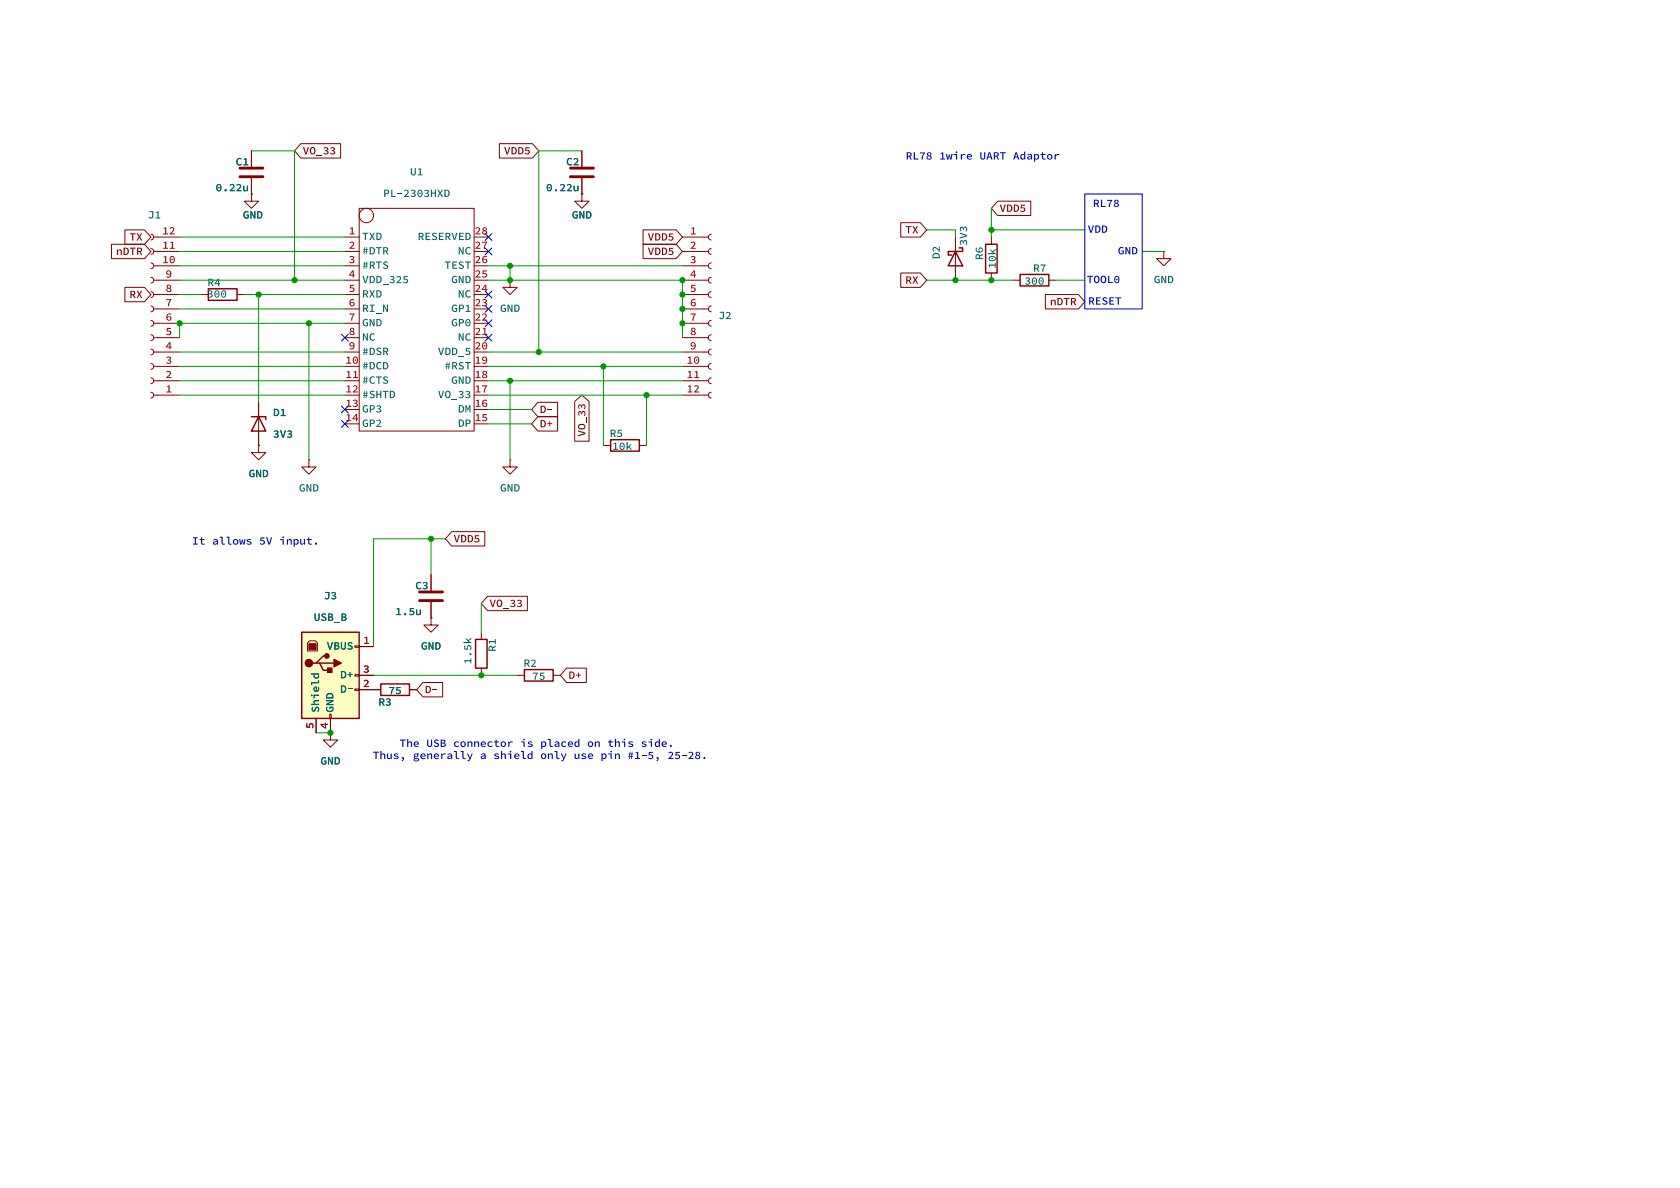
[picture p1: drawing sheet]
<svg xmlns="http://www.w3.org/2000/svg" width="297mm" height="210mm" viewBox="0 0 297 210" stroke-linecap="round" stroke-linejoin="round" font-family="sans-serif">
<defs><g id="words">
<g font-size="1.8" fill="#0000c2">
<text x="166" y="29">1wire</text>
<text x="49.4" y="97">input.</text>
<text x="73" y="134.9">generally</text>
<text x="106.2" y="134.9">pin</text>
</g>
<g font-size="1.8" fill="#006464">
<text x="38.1" y="34.6">0.22u</text>
<text x="96.5" y="34.6">0.22u</text>
<text x="36.6" y="53.4">300</text>
<text x="181.1" y="51.1">300</text>
<text x="57.2" y="126" transform="rotate(-90 57.2 126)">Shield</text>
<text x="60.1" y="120.7">D+</text>
<text x="60.1" y="123.2">D-</text>
</g>
<g font-size="1.8" fill="#a90000">
<text x="28.7" y="41.7">12</text>
<text x="61.6" y="41.7">1</text>
<text x="83.9" y="41.7">28</text>
<text x="122" y="41.7">1</text>
<text x="28.7" y="46.7">10</text>
<text x="28.7" y="44.2">11</text>
<text x="61.6" y="44.2">2</text>
<text x="61.6" y="46.7">3</text>
<text x="83.9" y="44.2">27</text>
<text x="83.9" y="46.7">26</text>
<text x="122" y="44.2">2</text>
<text x="122" y="46.7">3</text>
<text x="29.3" y="51.8">8</text>
<text x="29.3" y="49.3">9</text>
<text x="61.6" y="49.3">4</text>
<text x="61.6" y="51.8">5</text>
<text x="83.9" y="49.3">25</text>
<text x="83.9" y="51.8">24</text>
<text x="122" y="49.3">4</text>
<text x="122" y="51.8">5</text>
<text x="29.3" y="59.4">5</text>
<text x="29.3" y="56.9">6</text>
<text x="29.3" y="54.4">7</text>
<text x="61.6" y="54.4">6</text>
<text x="61.6" y="56.9">7</text>
<text x="61.6" y="59.4">8</text>
<text x="83.9" y="54.4">23</text>
<text x="83.9" y="56.9">22</text>
<text x="83.9" y="59.4">21</text>
<text x="122" y="54.4">6</text>
<text x="122" y="56.9">7</text>
<text x="122" y="59.4">8</text>
<text x="29.3" y="64.5">3</text>
<text x="29.3" y="62">4</text>
<text x="61" y="64.5">10</text>
<text x="61.6" y="62">9</text>
<text x="83.9" y="62">20</text>
<text x="83.9" y="64.5">19</text>
<text x="121.4" y="64.5">10</text>
<text x="122" y="62">9</text>
<text x="29.3" y="69.6">1</text>
<text x="29.3" y="67.1">2</text>
<text x="61" y="67.1">11</text>
<text x="61" y="69.6">12</text>
<text x="83.9" y="67.1">18</text>
<text x="83.9" y="69.6">17</text>
<text x="121.4" y="67.1">11</text>
<text x="121.4" y="69.6">12</text>
<text x="61" y="72.1">13</text>
<text x="61" y="74.7">14</text>
<text x="83.9" y="72.1">16</text>
<text x="83.9" y="74.7">15</text>
<text x="64.2" y="114">1</text>
<text x="64.2" y="119.1">3</text>
<text x="64.2" y="121.7">2</text>
<text x="55.6" y="128.9" transform="rotate(-90 55.6 128.9)">5</text>
<text x="58.2" y="128.9" transform="rotate(-90 58.2 128.9)">4</text>
</g>
</g></defs>
<path d="M74.2 104.6h4M74.2 106.2h4" fill="none" stroke="#840000" stroke-width=".51"/>
<path d="M76.2 101.6v2.8M76.2 106.4v2.8" fill="none" stroke="#840000" stroke-width=".18"/>
<g fill="#006464">
<path d="M73.7 103l.5-.1 .3 .1-.1 .1a.42 .42 0 0 0-.7 .4 .42 .42 0 0 0 .7 .4l.1 .1a.64 .64 0 0 1-.9-.1 .64 .64 0 0 1 .1-.9z"/>
<path d="M74.7 103a.44 .44 0 0 1 .6-.2 .44 .44 0 0 1 .2 .5l-.2 .2a.38 .38 0 0 1 .3 .5 .38 .38 0 0 1-.6 .2l-.3-.2 .1-.1 .2 .1a.26 .26 0 0 0 .3 0 .26 .26 0 0 0 .1-.4 .26 .26 0 0 0-.4 0v-.2h.2a.23 .23 0 0 0 .1-.4 .23 .23 0 0 0-.4 .1z"/>
<path d="M70.1 107.6l.5-.1v1.1h.3v.1h-.9v-.1h.4v-.9h-.3z"/>
<path d="M72.5 107.5h.7v.2h-.6v.3a.45 .45 0 0 1 .6 .2 .45 .45 0 0 1-.2 .6 .45 .45 0 0 1-.6-.1l-.1-.1 .1-.2a.31 .31 0 0 0 .5 .2 .31 .31 0 0 0 .1-.5h-.6z"/>
<path d="M73.5 107.8h.3v.6l.1 .2 .3-.2v-.6h.2v.9h-.2v-.1a.36 .36 0 0 1-.4 .2 .36 .36 0 0 1-.3-.4z"/>
<circle cx="71.6" cy="108.6" r=".19"/>
</g>
<path d="M107.9 77.7h5.1v2.1h-5.1z" fill="none" stroke="#840000" stroke-width=".25"/>
<path d="M106.7 78.7h1.2M113 78.7h1.3" fill="none" stroke="#840000" stroke-width=".18"/>
<g fill="#006464">
<path d="M108 75.9h.4a.39 .39 0 0 1 .4 .3 .39 .39 0 0 1-.2 .5l.3 .5h-.2l-.3-.5h-.2v.5h-.2v-.6a.47 .47 0 0 0 .6-.2l-.1-.2-.3-.1v.5h-.2z"/>
<path d="M109.2 76h.7v.2h-.5v.3a.45 .45 0 0 1 .5 .2 .45 .45 0 0 1-.1 .6 .45 .45 0 0 1-.6-.1l-.1-.1 .1-.1a.31 .31 0 0 0 .4 .1 .31 .31 0 0 0 .1-.5h-.5z"/>
<path d="M108.5 78.4l.4-.1v1h.4v.2h-.9v-.2h.3v-.8h-.2z"/>
<path d="M109.7 78.4a.53 .53 0 0 1 .7 0 .53 .53 0 0 1 0 .7 .47 .47 0 0 1-.5 .4 .47 .47 0 0 1-.4-.6h.2v.2a.29 .29 0 0 0 .4 .2 .29 .29 0 0 0 .2-.4l-.1-.2a.29 .29 0 0 0-.4-.3 .29 .29 0 0 0-.1 .5h-.2z"/>
<path d="M110.8 78.1h.2v.9l.4-.4h.3l-.4 .3 .4 .6h-.2l-.3-.4-.2 .2v.2h-.2z"/>
<circle cx="110" cy="78.9" r=".14"/>
</g>
<path d="M92.7 118.4h5.1v2h-5.1z" fill="none" stroke="#840000" stroke-width=".25"/>
<path d="M91.4 119.4h1.3M97.8 119.4h1.3" fill="none" stroke="#840000" stroke-width=".18"/>
<g fill="#006464">
<path d="M92.7 116.6h.4a.39 .39 0 0 1 .5 .3 .39 .39 0 0 1-.3 .4l.4 .6h-.3l-.3-.5h-.2v.5h-.2v-.7a.47 .47 0 0 0 .7-.2l-.1-.2h-.4v.4h-.2z"/>
<path d="M93.8 116.8a.48 .48 0 0 1 .8 0 .48 .48 0 0 1-.2 .7l-.2 .2h.6v.2h-.9l.2-.4a.47 .47 0 0 0 .3-.7h-.2l-.2 .1z"/>
<path d="M94.2 118.9h.9l-.3 .7-.1 .6h-.2v-.3l.4-.8h-.7z"/>
<path d="M95.5 118.9h.7v.2h-.5l-.1 .3a.45 .45 0 0 1 .6 .2 .45 .45 0 0 1-.1 .6 .45 .45 0 0 1-.6-.1l-.1-.1 .1-.1a.31 .31 0 0 0 .4 .1 .31 .31 0 0 0 .1-.4l-.5-.1z"/>
</g>
<path d="M67.3 120.9h5.1v2h-5.1z" fill="none" stroke="#840000" stroke-width=".25"/>
<path d="M66 121.9h1.3M72.4 121.9h1.3" fill="none" stroke="#840000" stroke-width=".18"/>
<g fill="#006464">
<path d="M67.1 123.4h.4a.39 .39 0 0 1 .4 .3 .39 .39 0 0 1-.2 .5l.3 .5h-.2l-.3-.5h-.2v.5h-.2v-.7a.47 .47 0 0 0 .6-.1v-.3h-.4v.4h-.2z"/>
<path d="M68.2 123.6a.44 .44 0 0 1 .6-.2 .44 .44 0 0 1 .2 .5l-.2 .2a.38 .38 0 0 1 .2 .5 .38 .38 0 0 1-.5 .1l-.3-.1 .1-.2 .1 .1a.26 .26 0 0 0 .4 .1 .26 .26 0 0 0 0-.4 .26 .26 0 0 0-.3 0v-.2h.2a.23 .23 0 0 0 0-.4 .23 .23 0 0 0-.3 .1z"/>
<path d="M68.8 121.4h.9l-.3 .7-.1 .6h-.2v-.2l.4-.9h-.7z"/>
<path d="M70.1 121.4h.7v.2h-.5l-.1 .3a.45 .45 0 0 1 .6 .3 .45 .45 0 0 1-.1 .5 .45 .45 0 0 1-.6-.1h-.1l.1-.2a.31 .31 0 0 0 .4 .2 .31 .31 0 0 0 .1-.5h-.5z"/>
</g>
<path d="M90.2 81.3v1.3h1.2l-1.2 1.2-1.3-1.2h1.3M90.2 81.3h.1" fill="none" stroke="#840000" stroke-width=".18"/>
<g fill="#006464">
<path d="M88.7 85.7l.5-.1 .2 .1-.1 .2a.44 .44 0 0 0-.6 .3 .44 .44 0 0 0 .6 .5v-.3h-.3v-.2h.5v.6a.65 .65 0 0 1-.9-.2 .65 .65 0 0 1 .1-.9z"/>
<path d="M89.7 85.6h.3l.4 1v-1h.2v1.3h-.2l-.5-1v1h-.2z"/>
<path d="M90.9 85.6h.4a.65 .65 0 0 1 .6 .6 .65 .65 0 0 1-.6 .7h-.4v-.2h.2a.47 .47 0 0 0 .5-.5 .47 .47 0 0 0-.5-.4v.9h-.2z"/>
</g>
<path d="M54.6 81.3v1.3h1.3l-1.3 1.2-1.3-1.2h1.3M54.6 81.3h.1" fill="none" stroke="#840000" stroke-width=".18"/>
<g fill="#006464">
<path d="M53.1 85.7l.5-.1 .3 .1-.1 .2a.44 .44 0 0 0-.7 .3 .44 .44 0 0 0 .6 .5v-.3h-.2v-.2h.4v.6a.65 .65 0 0 1-.9-.2 .65 .65 0 0 1 .1-.9z"/>
<path d="M54.2 85.6h.2l.5 1-.1-1h.3v1.3h-.3l-.5-1 .1 1h-.2z"/>
<path d="M55.4 85.6h.3a.65 .65 0 0 1 .6 .6 .65 .65 0 0 1-.6 .7h-.3v-.2h.2a.47 .47 0 0 0 .5-.5 .47 .47 0 0 0-.5-.4v.9h-.2z"/>
</g>
<path d="M45.7 78.7v1.3h1.3l-1.3 1.3-1.3-1.3h1.3M45.7 78.7h.1" fill="none" stroke="#840000" stroke-width=".18"/>
<g fill="#006464">
<path d="M44.2 83.2l.5-.2 .3 .2-.1 .1a.44 .44 0 0 0-.7 .4 .44 .44 0 0 0 .6 .4v-.3h-.2v-.1h.4v.5a.65 .65 0 0 1-.9-.1 .65 .65 0 0 1 .1-.9z"/>
<path d="M45.3 83.1h.2l.5 1v-1h.2v1.2h-.3l-.4-1v1h-.2z"/>
<path d="M46.5 83.1h.3a.65 .65 0 0 1 .6 .6 .65 .65 0 0 1-.6 .6h-.3v-.1h.2a.47 .47 0 0 0 .5-.5 .47 .47 0 0 0-.5-.5v1h-.2z"/>
</g>
<path d="M44.4 73.7h2.6v.5M45.7 73.7l1.3 2.5h-2.6z" fill="none" stroke="#840000" stroke-width=".25"/>
<path d="M45.7 71.1v7.6" fill="none" stroke="#840000" stroke-width=".18"/>
<g fill="#006464">
<path d="M48.4 72.3h.4a.65 .65 0 0 1 .6 .6 .65 .65 0 0 1-.6 .7h-.4v-.2h.2a.47 .47 0 0 0 .5-.5 .47 .47 0 0 0-.5-.5v1h-.2z"/>
<path d="M49.7 72.4l.5-.1v1.1h.3v.2h-.9v-.2h.4v-.9h-.3z"/>
<path d="M48.4 76.2a.44 .44 0 0 1 .5-.2 .44 .44 0 0 1 .3 .5l-.2 .2a.38 .38 0 0 1 .2 .6 .38 .38 0 0 1-.6 .1l-.2-.2 .1-.1 .1 .1a.26 .26 0 0 0 .4 0 .26 .26 0 0 0 0-.4 .26 .26 0 0 0-.3 0v-.2h.2a.23 .23 0 0 0 0-.4 .23 .23 0 0 0-.3 .1z"/>
<path d="M49.5 76.1h.2l.3 1.1 .3-1.1h.3l-.4 1.3h-.3z"/>
<path d="M50.8 76.2a.44 .44 0 0 1 .5-.2 .44 .44 0 0 1 .3 .5l-.2 .2a.38 .38 0 0 1 .2 .6 .38 .38 0 0 1-.6 .1l-.3-.2 .1-.1 .2 .1a.26 .26 0 0 0 .4 0 .26 .26 0 0 0 0-.4 .26 .26 0 0 0-.4 0v-.2h.2a.23 .23 0 0 0 .1-.4 .23 .23 0 0 0-.4 .1z"/>
</g>
<path d="M53.3 111.8h10.2v15.2h-10.2z" fill="#ffffc2"/>
<path d="M53.3 111.8h10.2v15.2h-10.2zM55.9 117.2h.6l.6 1.3h1.3M56.5 117.2h2.6M57.8 116h-.7l-1.2 1.2h-.7" fill="none" stroke="#840000" stroke-width=".25"/>
<path d="M54.4 113.7l.3-.4h1.1l.3 .4v1.4h-1.7zM62.7 114.2h.8v.2h-.8zM62.7 119.3h.8v.2h-.8zM55.9 127v2.5M58.3 126.2h.2v.8h-.2zM62.7 121.8h.8v.2h-.8z" fill="none" stroke="#840000" stroke-width=".18"/>
<path d="M54.6 113.8h1.3v1h-1.3z" fill="#840000" stroke="#840000" stroke-width=".18"/>
<g fill="#840000" stroke="#840000" stroke-width=".25">
<path d="M57.9 118.1h.8v.8h-.8z"/>
<path d="M59.1 116.6l1.2 .6-1.2 .7z"/>
<circle cx="54.6" cy="117.2" r=".63"/>
<circle cx="57.8" cy="116" r=".38"/>
</g>
<g fill="#006464">
<path d="M55.3 125l.1 .1a.25 .25 0 0 0-.2 .3 .25 .25 0 0 0 .4 .1l.1-.3a.42 .42 0 0 1 .6-.2 .42 .42 0 0 1 .1 .7l-.2 .2-.1-.2 .1-.1a.23 .23 0 0 0 0-.4 .23 .23 0 0 0-.3 .2l-.1 .1a.42 .42 0 0 1-.7 .1 .42 .42 0 0 1 .2-.6z"/>
<path d="M55.5 123.9l.9-.1v.2h-.7l-.1 .2 .1 .2h.7v.2h-1.4v-.2h.6l-.2-.2z"/>
<path d="M55 120.6h1.1l.1-.1v-.3h.2v.1l-.1 .4-1.1 .1v.3h-.2z"/>
<path d="M55 119h1.4l-.1 .2a.48 .48 0 0 1-.3 .8 .48 .48 0 0 1-.6-.5h.2a.34 .34 0 0 0 .3 .2 .34 .34 0 0 0 .4-.2l-.2-.2h-.4l-.1 .2h-.2l.1-.3-.5 .1z"/>
<circle cx="55.1" cy="122.9" r=".15"/>
</g>
<path d="M58.4 127v2.5" fill="none" stroke="#840000" stroke-width=".18"/>
<g fill="#006464">
<path d="M57.8 124.9l.1 .2a.44 .44 0 0 0 .4 .6 .44 .44 0 0 0 .4-.6h-.3v.2h-.1v-.4h.5a.62 .62 0 0 1-.5 1 .62 .62 0 0 1-.5-1z"/>
<path d="M57.7 123.8h1.2v.2l-1 .5 1-.1v.2h-1.2v-.2l1-.5-1 .1z"/>
<path d="M57.8 122.7a.67 .67 0 0 1 .7-.2 .67 .67 0 0 1 .4 .6v.4h-1.2v-.4h.1v.1h1a.48 .48 0 0 0-.4-.5 .48 .48 0 0 0-.6 .4h-.1z"/>
</g>
<path d="M63.5 114.3h2.5" fill="none" stroke="#840000" stroke-width=".18"/>
<g fill="#006464">
<path d="M57.8 113.5h.2l.3 1.1 .3-1.1h.3l-.4 1.3h-.3z"/>
<path d="M59.1 113.5h.4a.32 .32 0 0 1 .4 .2 .32 .32 0 0 1-.2 .4 .36 .36 0 0 1 .3 .5 .36 .36 0 0 1-.5 .2h-.4v-.1a.5 .5 0 0 0 .7-.2l-.1-.2-.4-.1v.5h-.2v-.6h.4a.2 .2 0 0 0 .2-.2 .2 .2 0 0 0-.2-.2h-.2v.4h-.2z"/>
<path d="M60.3 113.5h.2v.9a.25 .25 0 0 0 .2 .3 .25 .25 0 0 0 .2-.3v-.9h.3v.8a.45 .45 0 0 1-.5 .6 .45 .45 0 0 1-.4-.6z"/>
<path d="M61.6 113.6a.56 .56 0 0 1 .7 .1l-.1 .1a.25 .25 0 0 0-.3-.2 .25 .25 0 0 0-.1 .4l.3 .1a.42 .42 0 0 1 .2 .7 .42 .42 0 0 1-.7 0l-.2-.1 .1-.2 .2 .1a.23 .23 0 0 0 .4 0 .23 .23 0 0 0-.2-.3l-.4-.3z"/>
</g>
<path d="M63.5 119.4h2.5" fill="none" stroke="#840000" stroke-width=".18"/>
<path d="M60.3 118.6h.3a.65 .65 0 0 1 .6 .7 .65 .65 0 0 1-.6 .6h-.3v-.2h.2a.47 .47 0 0 0 .5-.4 .47 .47 0 0 0-.5-.5v.9h-.2z" fill="#006464"/>
<path d="M63.5 121.9h2.5" fill="none" stroke="#840000" stroke-width=".18"/>
<g fill="#006464">
<path d="M60.3 121.2h.3a.65 .65 0 0 1 .6 .6 .65 .65 0 0 1-.6 .6h-.3v-.1h.2a.47 .47 0 0 0 .5-.5 .47 .47 0 0 0-.5-.5v1h-.2z"/>
<path d="M57.5 104.6h.7v.9a.45 .45 0 0 1-.3 .5 .45 .45 0 0 1-.5-.3l.1-.1 .4 .2 .1-.2v-.8h-.5z"/>
<path d="M58.6 104.8a.44 .44 0 0 1 .5-.2 .44 .44 0 0 1 .3 .5l-.2 .2a.38 .38 0 0 1 .2 .5 .38 .38 0 0 1-.6 .1l-.3-.1 .1-.1 .2 .1a.26 .26 0 0 0 .3 0 .26 .26 0 0 0 .1-.4 .26 .26 0 0 0-.4 0v-.2h.2a.23 .23 0 0 0 .1-.4 .23 .23 0 0 0-.4 .1z"/>
<path d="M55.6 108.5h.2v.8a.25 .25 0 0 0 .3 .3 .25 .25 0 0 0 .2-.3v-.8h.2v.8a.45 .45 0 0 1-.5 .5 .45 .45 0 0 1-.4-.5z"/>
<path d="M56.9 108.6a.56 .56 0 0 1 .8 0l-.1 .1a.25 .25 0 0 0-.4-.1 .25 .25 0 0 0-.1 .3l.3 .1a.42 .42 0 0 1 .2 .7 .42 .42 0 0 1-.6 0l-.2-.1 .1-.2 .2 .2a.23 .23 0 0 0 .4 0 .23 .23 0 0 0-.2-.4l-.4-.3z"/>
<path d="M58 108.5h.4a.32 .32 0 0 1 .4 .1 .32 .32 0 0 1-.2 .5 .36 .36 0 0 1 .3 .4 .36 .36 0 0 1-.5 .2h-.4v-.1a.5 .5 0 0 0 .7-.2l-.1-.2h-.4v.4h-.2v-.6h.4a.2 .2 0 0 0 .2-.2 .2 .2 0 0 0-.2-.2h-.2v.4h-.2z"/>
<path d="M59.1 109.9h1v.1h-1z"/>
<path d="M60.4 108.5h.4a.32 .32 0 0 1 .4 .1 .32 .32 0 0 1-.2 .5 .36 .36 0 0 1 .3 .4 .36 .36 0 0 1-.5 .2h-.4v-.1a.49 .49 0 0 0 .7-.2l-.1-.2h-.4v.4h-.2v-.6h.3a.2 .2 0 0 0 .3-.2 .2 .2 0 0 0-.3-.2h-.1v.4h-.2z"/>
</g>
<path d="M58.4 129.5v1.3h1.3l-1.3 1.3-1.3-1.3h1.3M58.4 129.5h.1" fill="none" stroke="#840000" stroke-width=".18"/>
<g fill="#006464">
<path d="M56.9 134l.5-.2 .3 .2-.1 .1a.44 .44 0 0 0-.7 .4 .44 .44 0 0 0 .6 .4v-.3h-.2v-.1h.4v.5a.65 .65 0 0 1-.9-.1 .65 .65 0 0 1 .1-.9z"/>
<path d="M58 133.9h.2l.5 1v-1h.2v1.2h-.3l-.4-1v1h-.2z"/>
<path d="M59.2 133.9h.3a.65 .65 0 0 1 .6 .6 .65 .65 0 0 1-.6 .6h-.3v-.1h.2a.47 .47 0 0 0 .5-.5 .47 .47 0 0 0-.5-.5v1h-.2z"/>
</g>
<path d="M76.2 109.2v1.3h1.3l-1.3 1.3-1.3-1.3h1.3M76.2 109.2h.1" fill="none" stroke="#840000" stroke-width=".18"/>
<g fill="#006464">
<path d="M74.7 113.7l.5-.2 .3 .2-.2 .1a.44 .44 0 0 0-.6 .4 .44 .44 0 0 0 .6 .4v-.3h-.2v-.2h.4v.6a.65 .65 0 0 1-.9-.1 .65 .65 0 0 1 .1-.9z"/>
<path d="M75.8 113.5h.2l.5 1.1-.1-1.1h.2v1.3h-.2l-.5-1 .1 1h-.2z"/>
<path d="M77 113.5h.3a.65 .65 0 0 1 .6 .7 .65 .65 0 0 1-.6 .6h-.3v-.1h.2a.47 .47 0 0 0 .5-.5 .47 .47 0 0 0-.5-.5v1h-.2z"/>
</g>
<path d="M84.1 113h2v5.1h-2z" fill="none" stroke="#840000" stroke-width=".25"/>
<path d="M85.1 111.8v1.2M85.1 118.1v1.3" fill="none" stroke="#840000" stroke-width=".18"/>
<g fill="#006464">
<path d="M86.5 114.2a.39 .39 0 0 1 .6 .2l.5-.3v.3l-.5 .2v.2h.5v.3h-1.2v-.4h.1v.1h.5v-.1a.23 .23 0 0 0-.3-.3 .23 .23 0 0 0-.2 .3h-.1z"/>
<path d="M86.4 113.3h1.1v-.3h.1v.9h-.1v-.4h-.9v.3h-.1z"/>
<path d="M82.1 116.7h1.1v-.3h.1v.9h-.1v-.4h-.9v.3h-.1z"/>
<path d="M82.1 114.1h.2v.5l.3 .1a.45 .45 0 0 1 .2-.6 .45 .45 0 0 1 .6 .2 .45 .45 0 0 1-.1 .6l-.1 .1-.2-.1a.31 .31 0 0 0 .2-.5 .31 .31 0 0 0-.5-.1v.6l-.6-.1z"/>
<path d="M82.4 112.8l.3 .4 .6-.5v.3l-.4 .3 .2 .2h.2v.2h-1.4v-.2h.9l-.4-.5z"/>
<circle cx="83.2" cy="115.7" r=".19"/>
</g>
<path d="M44.4 34.3v1.3h1.3l-1.3 1.2-1.2-1.2h1.2M44.4 34.3h.1" fill="none" stroke="#840000" stroke-width=".18"/>
<g fill="#006464">
<path d="M43.2 37.5l.5-.2 .3 .2-.1 .1a.44 .44 0 0 0-.7 .4 .44 .44 0 0 0 .6 .4v-.3h-.2v-.2h.4v.6a.65 .65 0 0 1-.9-.1 .65 .65 0 0 1 .1-.9z"/>
<path d="M44.3 37.3h.2l.5 1.1-.1-1.1h.2v1.3h-.2l-.5-1 .1 1h-.2z"/>
<path d="M45.5 37.3h.3a.65 .65 0 0 1 .6 .7 .65 .65 0 0 1-.6 .6h-.3v-.1h.2a.47 .47 0 0 0 .5-.5 .47 .47 0 0 0-.5-.5v1h-.2z"/>
</g>
<path d="M42.4 29.7h4.1M42.4 31.2h4.1" fill="none" stroke="#840000" stroke-width=".51"/>
<path d="M44.4 26.7v2.8M44.4 31.5v2.8" fill="none" stroke="#840000" stroke-width=".18"/>
<g fill="#006464">
<path d="M42 28.1l.5-.2 .2 .2-.1 .1a.42 .42 0 0 0-.6 .4 .42 .42 0 0 0 .6 .3l.2 .2a.64 .64 0 0 1-.9-.1 .64 .64 0 0 1 .1-.9z"/>
<path d="M43.1 28.1l.5-.1v1.1h.3v.1h-.9v-.1h.4v-.9h-.3z"/>
<path d="M38.4 32.7a.53 .53 0 0 1 .7 0 .53 .53 0 0 1 0 .7 .47 .47 0 0 1-.5 .4 .47 .47 0 0 1-.4-.6h.2v.2a.29 .29 0 0 0 .5 .2 .29 .29 0 0 0 .1-.4l-.1-.3a.29 .29 0 0 0-.4-.2 .29 .29 0 0 0-.1 .5h-.2z"/>
<path d="M40.6 32.7a.48 .48 0 0 1 .8 0 .48 .48 0 0 1-.3 .7l-.2 .2h.6v.2h-.9l.3-.4a.47 .47 0 0 0 .3-.7h-.3l-.2 .1z"/>
<path d="M41.8 32.7a.48 .48 0 0 1 .8 0 .48 .48 0 0 1-.3 .7l-.2 .2h.6v.2h-.9l.3-.4a.47 .47 0 0 0 .3-.7h-.3l-.2 .1z"/>
<path d="M43 32.8h.2v.7l.2 .1 .2-.1v-.7h.3v1h-.2v-.2a.36 .36 0 0 1-.5 .2 .36 .36 0 0 1-.2-.4z"/>
</g>
<g fill="none" stroke="#840000" stroke-width=".18">
<path d="M26.7 59.2l.3 .1 .2 .4-.2 .3-.3 .2M26.7 56.6l.3 .2 .2 .4-.2 .3-.3 .2M26.7 54.1l.3 .2 .2 .3-.2 .4-.3 .1M26.7 51.6l.3 .1 .2 .4-.2 .3-.3 .2M26.7 49l.3 .2 .2 .3-.2 .4-.3 .1M26.7 46.5l.3 .1 .2 .4-.2 .3-.3 .2M26.7 43.9l.3 .2 .2 .4-.2 .3-.3 .2M26.7 41.4l.3 .2 .2 .3-.2 .4-.3 .1M27.2 59.7h4.5M27.2 57.2h4.5M27.2 54.6h4.5M27.2 52.1h4.5"/>
<path d="M27.2 49.5h4.5M27.2 47h4.5M27.2 44.5h4.5M27.2 41.9h4.5M26.7 69.3l.3 .2 .2 .4-.2 .3-.3 .2M26.7 66.8l.3 .2 .2 .3-.2 .4-.3 .1M26.7 64.3l.3 .1 .2 .4-.2 .3-.3 .2M26.7 61.7l.3 .2 .2 .3-.2 .4-.3 .1M27.2 69.9h4.5M27.2 67.3h4.5M27.2 64.8h4.5M27.2 62.2h4.5"/>
</g>
<g fill="#006464">
<path d="M26.4 37.3h.7v.9a.45 .45 0 0 1-.3 .4 .45 .45 0 0 1-.5-.2l.1-.1 .4 .1 .1-.2v-.7h-.5z"/>
<path d="M27.6 37.5l.4-.1v1.1h.4v.1h-.9v-.1h.3v-.9h-.2z"/>
</g>
<path d="M36.8 51.1h5.1v2h-5.1z" fill="none" stroke="#840000" stroke-width=".25"/>
<path d="M35.6 52.1h1.2M41.9 52.1h1.3" fill="none" stroke="#840000" stroke-width=".18"/>
<g fill="#006464">
<path d="M36.8 49.3h.5a.39 .39 0 0 1 .4 .3 .39 .39 0 0 1-.2 .4l.3 .6h-.3l-.2-.5h-.3v.5h-.2v-.7a.47 .47 0 0 0 .7-.2l-.1-.2-.4-.1v.5h-.2z"/>
<path d="M38.5 49.3h.2v.8h.2v.1h-.2v.4h-.1v-.4h-.7v-.1h.7v-.6l-.5 .6h-.2z"/>
<path d="M36.7 51.5a.44 .44 0 0 1 .6-.2 .44 .44 0 0 1 .2 .5l-.2 .1a.38 .38 0 0 1 .2 .6 .38 .38 0 0 1-.5 .1l-.3-.2 .1-.1 .1 .1a.26 .26 0 0 0 .4 0 .26 .26 0 0 0 0-.3 .26 .26 0 0 0-.3-.1v-.1l.2-.1a.23 .23 0 0 0 0-.3 .23 .23 0 0 0-.3 .1z"/>
<path d="M38 51.5a.53 .53 0 0 1 .7 0 .53 .53 0 0 1 .1 .7 .47 .47 0 0 1-.6 .4 .47 .47 0 0 1-.3-.6h.2v.2a.29 .29 0 0 0 .4 .2 .29 .29 0 0 0 .1-.4v-.3a.29 .29 0 0 0-.4-.2 .29 .29 0 0 0-.1 .5h-.2z"/>
<path d="M39.2 51.5a.53 .53 0 0 1 .7 0 .53 .53 0 0 1 .1 .7 .47 .47 0 0 1-.6 .4 .47 .47 0 0 1-.3-.6h.2v.2a.29 .29 0 0 0 .4 .2 .29 .29 0 0 0 .1-.4v-.3a.29 .29 0 0 0-.4-.2 .29 .29 0 0 0-.1 .5h-.2z"/>
</g>
<g fill="none" stroke="#840000" stroke-width=".18">
<path d="M120.6 41.9h4.6M120.6 44.5h4.6M120.6 47h4.6M120.6 49.5h4.6M120.6 52.1h4.6M120.6 54.6h4.6M120.6 57.2h4.6M120.6 59.7h4.6M125.7 41.4l-.3 .2-.2 .3 .2 .4 .3 .1M125.7 43.9l-.3 .2-.2 .4 .2 .3 .3 .2M125.7 46.5l-.3 .1-.2 .4 .2 .3 .3 .2M125.7 49l-.3 .2-.2 .3 .2 .4 .3 .1"/>
<path d="M125.7 51.6l-.3 .1-.2 .4 .2 .3 .3 .2M125.7 54.1l-.3 .2-.2 .3 .2 .4 .3 .1M125.7 56.6l-.3 .2-.2 .4 .2 .3 .3 .2M125.7 59.2l-.3 .1-.2 .4 .2 .3 .3 .2M120.6 62.2h4.6M120.6 64.8h4.6M120.6 67.3h4.6M120.6 69.9h4.6M125.7 61.7l-.3 .2-.2 .3 .2 .4 .3 .1M125.7 64.3l-.3 .1-.2 .4 .2 .3 .3 .2M125.7 66.8l-.3 .2-.2 .3 .2 .4 .3 .1M125.7 69.3l-.3 .2-.2 .4 .2 .3 .3 .2"/>
</g>
<g fill="#006464">
<path d="M127.3 55.1h.7v.9a.45 .45 0 0 1-.3 .4 .45 .45 0 0 1-.6-.2l.2-.1 .4 .1 .1-.2v-.7h-.5z"/>
<path d="M128.3 55.3a.48 .48 0 0 1 .8 0 .48 .48 0 0 1-.3 .8l-.2 .1h.6v.2h-.9l.3-.4a.47 .47 0 0 0 .3-.7h-.3l-.2 .1z"/>
</g>
<path d="M180.3 48.5h5.1v2h-5.1z" fill="none" stroke="#840000" stroke-width=".25"/>
<path d="M179.1 49.5h1.2M185.4 49.5h1.3" fill="none" stroke="#840000" stroke-width=".18"/>
<g fill="#006464">
<path d="M182.8 46.7h.4a.39 .39 0 0 1 .5 .3 .39 .39 0 0 1-.3 .5l.3 .5h-.2l-.3-.5h-.2v.5h-.2v-.7a.47 .47 0 0 0 .7-.1l-.1-.3h-.4v.4h-.2z"/>
<path d="M183.9 46.8h1l-.4 .6-.1 .6h-.2l.1-.2 .3-.9h-.7z"/>
<path d="M181.2 49.2a.44 .44 0 0 1 .6-.2 .44 .44 0 0 1 .3 .5l-.3 .2a.38 .38 0 0 1 .3 .5 .38 .38 0 0 1-.6 .1l-.3-.1 .1-.2 .2 .1a.26 .26 0 0 0 .3 0 .26 .26 0 0 0 .1-.3 .26 .26 0 0 0-.4-.1v-.1h.2a.23 .23 0 0 0 .1-.4 .23 .23 0 0 0-.4 .1z"/>
<path d="M182.6 49.2a.53 .53 0 0 1 .6 0 .53 .53 0 0 1 .1 .7 .47 .47 0 0 1-.5 .4 .47 .47 0 0 1-.4-.6h.2v.2a.29 .29 0 0 0 .4 .2 .29 .29 0 0 0 .2-.4l-.1-.3a.29 .29 0 0 0-.4-.2 .29 .29 0 0 0-.1 .5h-.2z"/>
<path d="M183.7 49.2a.53 .53 0 0 1 .7 0 .53 .53 0 0 1 .1 .7 .47 .47 0 0 1-.6 .4 .47 .47 0 0 1-.3-.6h.2v.2a.29 .29 0 0 0 .4 .2 .29 .29 0 0 0 .1-.4v-.3a.29 .29 0 0 0-.4-.2 .29 .29 0 0 0-.1 .5h-.2z"/>
</g>
<path d="M205.7 44.5v1.2h1.3l-1.3 1.3-1.2-1.3h1.2M205.7 44.5h.1" fill="none" stroke="#840000" stroke-width=".18"/>
<g fill="#006464">
<path d="M204.3 48.9l.5-.1 .2 .1-.1 .1a.44 .44 0 0 0-.7 .4 .44 .44 0 0 0 .6 .4v-.3h-.2v-.1h.4v.5a.65 .65 0 0 1-.9-.1 .65 .65 0 0 1 .2-.9z"/>
<path d="M205.3 48.8h.2l.5 1v-1h.2v1.3h-.2l-.5-1.1v1.1h-.2z"/>
<path d="M206.5 48.8h.3a.65 .65 0 0 1 .6 .6 .65 .65 0 0 1-.6 .7h-.3v-.2h.2a.47 .47 0 0 0 .5-.5 .47 .47 0 0 0-.5-.5v1h-.2z"/>
</g>
<path d="M174.2 43.2h2.1v5.1h-2.1z" fill="none" stroke="#840000" stroke-width=".25"/>
<path d="M175.3 41.9v1.3M175.3 48.3v1.2" fill="none" stroke="#840000" stroke-width=".18"/>
<g fill="#006464">
<path d="M172.6 45a.39 .39 0 0 1 .6 .2l.6-.3v.2l-.6 .3v.2h.6v.2h-1.3v-.4h.1v.2h.5v-.2a.23 .23 0 0 0-.2-.3 .23 .23 0 0 0-.3 .3h-.1z"/>
<path d="M172.6 43.7l.1 .2a.37 .37 0 0 0 0 .4 .37 .37 0 0 0 .4 .2l-.1-.3h.1a.24 .24 0 0 0 .4 .2 .24 .24 0 0 0 0-.4 .24 .24 0 0 0-.4 .1v.1a.2 .2 0 0 1-.1-.3 .2 .2 0 0 1 .2-.1 .47 .47 0 0 1 .6 .4 .47 .47 0 0 1-.6 .5 .55 .55 0 0 1-.6-.3 .55 .55 0 0 1 0-.7z"/>
<path d="M174.8 46.8h1.1v-.3h.1v.8h-.1v-.3h-.9v.2h-.1z"/>
<path d="M174.9 45.4a.64 .64 0 0 1 .7-.1 .64 .64 0 0 1 .4 .7 .75 .75 0 0 1-1.2-.3h.1a.55 .55 0 0 0 1 0 .59 .59 0 0 0-1 0h-.1z"/>
<path d="M175.1 44l.4 .4 .5-.4v.2l-.4 .3 .2 .2h.2v.2h-1.4v-.2h.9l-.4-.4z"/>
<circle cx="175.4" cy="45.7" r=".14"/>
</g>
<path d="M168.9 44.5l1.3 2.5h-2.6zM169.5 43.8h.7v.7h-2.6v.6h.7" fill="none" stroke="#840000" stroke-width=".25"/>
<path d="M168.9 41.9v7.6" fill="none" stroke="#840000" stroke-width=".18"/>
<g fill="#006464">
<path d="M165 44.9a.67 .67 0 0 1 .7-.2 .67 .67 0 0 1 .4 .6v.3h-1.3v-.3h.2v.1h1a.48 .48 0 0 0-.5-.5 .48 .48 0 0 0-.5 .4h-.2z"/>
<path d="M165 43.7h.4l.6 .5v-.6h.1v.9l-.3-.3a.47 .47 0 0 0-.7-.3l-.1 .3 .2 .2-.2 .1-.1-.4z"/>
<path d="M169.8 42.5h.3l.2 .2a.38 .38 0 0 1 .5-.2 .38 .38 0 0 1 .2 .6l-.2 .2-.1-.1 .1-.1a.26 .26 0 0 0 0-.4 .26 .26 0 0 0-.4 0 .26 .26 0 0 0 0 .3h-.2v-.2a.23 .23 0 0 0-.4 0 .23 .23 0 0 0 .1 .3l-.1 .2a.59 .59 0 0 1 0-.8z"/>
<path d="M169.7 41.1l1.3 .4v.3l-1.3 .4v-.2l1.1-.3-1.1-.4z"/>
<path d="M169.8 40.2l.3-.1 .2 .2a.38 .38 0 0 1 .5-.2 .38 .38 0 0 1 .2 .6l-.2 .3-.1-.1 .1-.2a.26 .26 0 0 0 0-.4 .26 .26 0 0 0-.4 0 .26 .26 0 0 0 0 .4h-.2v-.3a.23 .23 0 0 0-.4 0 .23 .23 0 0 0 .1 .4l-.1 .1a.59 .59 0 0 1 0-.7z"/>
</g>
<g fill="none" stroke="#840000" stroke-width=".18">
<path d="M63.5 36.8h20.3v39.4h-20.3zM61 41.9h2.5"/>
<circle cx="64.8" cy="38.1" r="1.27"/>
</g>
<g fill="#006464">
<path d="M64.1 41.1h1v.2h-.4v1.1h-.2v-1.1h-.4z"/>
<path d="M65.3 41.1h.2l.3 .5 .2-.5h.3l-.4 .7 .4 .6h-.2l-.3-.5-.3 .5h-.2l.4-.6z"/>
<path d="M66.5 41.1h.4a.65 .65 0 0 1 .6 .7 .65 .65 0 0 1-.6 .6h-.4v-.1h.2a.47 .47 0 0 0 .6-.5 .47 .47 0 0 0-.6-.5v1h-.2z"/>
</g>
<path d="M61 44.5h2.5" fill="none" stroke="#840000" stroke-width=".18"/>
<g fill="#006464">
<path d="M64.4 43.7h.2l-.1 .3h.3v-.3h.1v.3h.1v.2h-.1l-.1 .2h.2v.2h-.2v.4h-.2l.1-.4h-.2l-.1 .4h-.1v-.4h-.1v-.2h.5v-.2h-.2v.2h-.2l.1-.2h-.2v-.2h.2z"/>
<path d="M65.4 43.7h.3a.65 .65 0 0 1 .6 .6 .65 .65 0 0 1-.6 .7h-.3v-.2h.2a.47 .47 0 0 0 .5-.5 .47 .47 0 0 0-.5-.4v.9h-.2z"/>
<path d="M66.5 43.7h1v.2h-.4v1.1h-.2v-1.1h-.4z"/>
<path d="M67.7 43.7h.5a.39 .39 0 0 1 .4 .3 .39 .39 0 0 1-.2 .4l.3 .6h-.3l-.2-.5h-.3v.5h-.2v-.7a.47 .47 0 0 0 .7-.2l-.1-.2h-.4v.4h-.2z"/>
</g>
<path d="M61 47h2.5" fill="none" stroke="#840000" stroke-width=".18"/>
<g fill="#006464">
<path d="M64.4 46.2h.2l-.1 .4h.3v-.4h.1v.4h.1v.1h-.1l-.1 .3h.2v.1h-.2v.4h-.2l.1-.4h-.2l-.1 .4h-.1v-.4h-.1v-.1h.5v-.3h-.2v.3h-.2l.1-.3h-.2v-.1h.2z"/>
<path d="M65.4 46.2h.4a.39 .39 0 0 1 .4 .3 .39 .39 0 0 1-.2 .5l.3 .5h-.2l-.3-.5h-.2v.5h-.2v-.7a.47 .47 0 0 0 .6-.2v-.2h-.4v.4h-.2z"/>
<path d="M66.5 46.2h1v.2h-.4v1.1h-.2v-1.1h-.4z"/>
<path d="M67.8 46.3a.56 .56 0 0 1 .8 .1l-.1 .1a.25 .25 0 0 0-.3-.2 .25 .25 0 0 0-.2 .4l.4 .1a.42 .42 0 0 1 .1 .6 .42 .42 0 0 1-.6 .1l-.2-.1 .1-.2 .2 .1a.23 .23 0 0 0 .4 0 .23 .23 0 0 0-.2-.3l-.4-.3z"/>
</g>
<path d="M61 49.5h2.5" fill="none" stroke="#840000" stroke-width=".18"/>
<g fill="#006464">
<path d="M64.1 48.8h.2l.3 1 .3-1h.2l-.4 1.3h-.2z"/>
<path d="M65.4 48.8h.3a.65 .65 0 0 1 .6 .6 .65 .65 0 0 1-.6 .7h-.3v-.2h.2a.47 .47 0 0 0 .5-.5 .47 .47 0 0 0-.5-.5v1h-.2z"/>
<path d="M66.5 48.8h.4a.65 .65 0 0 1 .6 .6 .65 .65 0 0 1-.6 .7h-.4v-.2h.2a.47 .47 0 0 0 .6-.5 .47 .47 0 0 0-.6-.5v1h-.2z"/>
<path d="M67.7 50.2h.9v.1h-.9z"/>
<path d="M68.9 48.9a.44 .44 0 0 1 .5-.2 .44 .44 0 0 1 .3 .5l-.2 .2a.38 .38 0 0 1 .2 .5 .38 .38 0 0 1-.6 .2l-.2-.2 .1-.1 .1 .1a.26 .26 0 0 0 .4 0 .26 .26 0 0 0 0-.4 .26 .26 0 0 0-.4 0v-.2h.3a.23 .23 0 0 0 0-.4 .23 .23 0 0 0-.4 .1z"/>
<path d="M70.1 49a.48 .48 0 0 1 .8 0 .48 .48 0 0 1-.3 .7l-.2 .2h.6v.2h-.9l.3-.4a.47 .47 0 0 0 .2-.7h-.2l-.2 .1z"/>
<path d="M71.4 48.8h.7v.2h-.6v.3a.45 .45 0 0 1 .6 .2 .45 .45 0 0 1-.2 .6 .45 .45 0 0 1-.6-.1l-.1-.1 .1-.1a.31 .31 0 0 0 .5 .1 .31 .31 0 0 0 .1-.4l-.6-.1z"/>
</g>
<path d="M61 52.1h2.5" fill="none" stroke="#840000" stroke-width=".18"/>
<g fill="#006464">
<path d="M64.2 51.3h.4a.39 .39 0 0 1 .5 .3 .39 .39 0 0 1-.3 .5l.3 .5h-.2l-.3-.5h-.2v.5h-.2v-.7a.47 .47 0 0 0 .7-.2l-.1-.2h-.4v.4h-.2z"/>
<path d="M65.3 51.3h.2l.3 .5 .2-.5h.3l-.4 .6 .4 .7h-.2l-.3-.5-.3 .5h-.2l.4-.7z"/>
<path d="M66.5 51.3h.4a.65 .65 0 0 1 .6 .6 .65 .65 0 0 1-.6 .7h-.4v-.2h.2a.47 .47 0 0 0 .6-.4 .47 .47 0 0 0-.6-.5v.9h-.2z"/>
</g>
<path d="M61 54.6h2.5" fill="none" stroke="#840000" stroke-width=".18"/>
<g fill="#006464">
<path d="M64.2 53.8h.4a.39 .39 0 0 1 .5 .3 .39 .39 0 0 1-.3 .5l.3 .5h-.2l-.3-.5h-.2v.5h-.2v-.6a.47 .47 0 0 0 .7-.2l-.1-.2-.4-.1v.5h-.2z"/>
<path d="M65.4 53.8h.8v.2h-.3v1h.3v.1h-.8v-.1h.3v-1h-.3z"/>
<path d="M66.5 55.3h.9v.1h-.9z"/>
<path d="M67.7 53.8h.2l.5 1.1v-1.1h.2v1.3h-.2l-.5-1v1h-.2z"/>
</g>
<path d="M61 57.2h2.5" fill="none" stroke="#840000" stroke-width=".18"/>
<g fill="#006464">
<path d="M64.3 56.5l.5-.1 .3 .1-.2 .2a.44 .44 0 0 0-.6 .3 .44 .44 0 0 0 .6 .5v-.3h-.3v-.2h.5v.6a.65 .65 0 0 1-.9-.2 .65 .65 0 0 1 .1-.9z"/>
<path d="M65.3 56.4h.3l.4 1v-1h.2v1.3h-.2l-.5-1v1h-.2z"/>
<path d="M66.5 56.4h.4a.65 .65 0 0 1 .6 .6 .65 .65 0 0 1-.6 .7h-.4v-.2h.2a.47 .47 0 0 0 .6-.5 .47 .47 0 0 0-.6-.4v.9h-.2z"/>
</g>
<path d="M61 59.7h2.5" fill="none" stroke="#840000" stroke-width=".18"/>
<g fill="#006464">
<path d="M64.2 58.9h.2l.5 1-.1-1h.2v1.3h-.2l-.5-1 .1 1h-.2z"/>
<path d="M65.5 59l.5-.1 .3 .2-.1 .1a.42 .42 0 0 0-.7 .4 .42 .42 0 0 0 .7 .3l.1 .2a.64 .64 0 0 1-.9-.2 .64 .64 0 0 1 .1-.9z"/>
</g>
<path d="M61 62.2h2.5" fill="none" stroke="#840000" stroke-width=".18"/>
<g fill="#006464">
<path d="M64.4 61.5h.2l-.1 .3h.3v-.3h.1v.3h.1v.2h-.1l-.1 .2h.2v.2h-.2v.4h-.2l.1-.4h-.2l-.1 .4h-.1v-.4h-.1v-.2h.5v-.2h-.2v.2h-.2l.1-.2h-.2v-.2h.2z"/>
<path d="M65.4 61.5h.3a.65 .65 0 0 1 .6 .6 .65 .65 0 0 1-.6 .7h-.3v-.2h.2a.47 .47 0 0 0 .5-.5 .47 .47 0 0 0-.5-.5v1h-.2z"/>
<path d="M66.6 61.6a.56 .56 0 0 1 .8 0l-.1 .1a.25 .25 0 0 0-.3-.1 .25 .25 0 0 0-.2 .3l.4 .2a.42 .42 0 0 1 .1 .6 .42 .42 0 0 1-.6 0l-.2-.1 .1-.2 .2 .2a.23 .23 0 0 0 .4 0 .23 .23 0 0 0-.2-.4l-.4-.2z"/>
<path d="M67.7 61.5h.5a.39 .39 0 0 1 .4 .2 .39 .39 0 0 1-.2 .5l.3 .6h-.3l-.2-.6h-.3v.6h-.2v-.7a.47 .47 0 0 0 .7-.2l-.1-.2-.4-.1v.5h-.2z"/>
<path d="M64.4 64h.2l-.1 .4h.3v-.4h.1v.4h.1v.1h-.1l-.1 .3h.2v.1h-.2v.4h-.2l.1-.4h-.2l-.1 .4h-.1v-.4h-.1v-.1h.5v-.3h-.2v.3h-.2l.1-.3h-.2v-.1h.2z"/>
<path d="M65.4 64h.3a.65 .65 0 0 1 .6 .6 .65 .65 0 0 1-.6 .7h-.3v-.2h.2a.47 .47 0 0 0 .5-.4 .47 .47 0 0 0-.5-.5v.9h-.2z"/>
<path d="M66.7 64.1l.5-.1 .3 .1-.2 .2a.42 .42 0 0 0-.6 .4 .42 .42 0 0 0 .7 .3l.1 .1a.64 .64 0 0 1-.9-.1 .64 .64 0 0 1 .1-.9z"/>
<path d="M67.7 64h.4a.65 .65 0 0 1 .6 .6 .65 .65 0 0 1-.6 .7h-.4v-.2h.2a.47 .47 0 0 0 .5-.4 .47 .47 0 0 0-.5-.5v.9h-.2z"/>
</g>
<path d="M61 67.3h2.5" fill="none" stroke="#840000" stroke-width=".18"/>
<g fill="#006464">
<path d="M64.4 66.6h.2l-.1 .3h.3v-.3h.1v.3h.1v.1h-.1l-.1 .3h.2v.1h-.2v.4h-.2l.1-.4h-.2l-.1 .4h-.1v-.4h-.1v-.1h.5v-.3h-.2v.3h-.2l.1-.3h-.2v-.1h.2z"/>
<path d="M65.5 66.7l.5-.2 .3 .2-.1 .1a.42 .42 0 0 0-.7 .4 .42 .42 0 0 0 .7 .3l.1 .2a.64 .64 0 0 1-.9-.1 .64 .64 0 0 1 .1-.9z"/>
<path d="M66.5 66.5h1v.2h-.4v1.1h-.2v-1.1h-.4z"/>
<path d="M67.8 66.7a.56 .56 0 0 1 .8 0l-.1 .1a.25 .25 0 0 0-.3-.2 .25 .25 0 0 0-.2 .4l.4 .1a.42 .42 0 0 1 .1 .7 .42 .42 0 0 1-.6 0l-.2-.1 .1-.2 .2 .1a.23 .23 0 0 0 .4 0 .23 .23 0 0 0-.2-.3l-.4-.3z"/>
<path d="M64.4 69.1h.2l-.1 .3h.3v-.3h.1v.3h.1v.2h-.1l-.1 .2h.2v.2h-.2v.4h-.2l.1-.4h-.2l-.1 .4h-.1v-.4h-.1v-.2h.5v-.2h-.2v.2h-.2l.1-.2h-.2v-.2h.2z"/>
<path d="M65.5 69.2a.56 .56 0 0 1 .7 0l-.1 .2a.25 .25 0 0 0-.3-.2 .25 .25 0 0 0-.2 .3l.4 .2a.42 .42 0 0 1 .2 .6 .42 .42 0 0 1-.7 0l-.2-.1 .1-.1 .2 .1a.23 .23 0 0 0 .4 0 .23 .23 0 0 0-.2-.4l-.4-.2z"/>
<path d="M66.5 69.1h.2v.5h.5v-.5h.2v1.3h-.2v-.6h-.5v.6h-.2z"/>
<path d="M67.6 69.1h1.1v.2h-.4v1.1h-.3v-1.1h-.4z"/>
<path d="M68.9 69.1h.3a.65 .65 0 0 1 .6 .6 .65 .65 0 0 1-.5 .7h-.4v-.2h.2a.47 .47 0 0 0 .5-.5 .47 .47 0 0 0-.5-.4v.9h-.2z"/>
<path d="M64.3 71.7l.5-.1 .3 .2-.2 .1a.44 .44 0 0 0-.6 .4 .44 .44 0 0 0 .6 .4v-.3h-.3v-.2h.5v.6a.65 .65 0 0 1-.9-.2 .65 .65 0 0 1 .1-.9z"/>
<path d="M65.4 71.6h.4a.41 .41 0 0 1 .5 .4 .41 .41 0 0 1-.5 .4h-.2v.5h-.2v-.6h.4a.24 .24 0 0 0 .3-.3 .24 .24 0 0 0-.3-.2h-.2v.5h-.2z"/>
<path d="M66.5 71.8a.44 .44 0 0 1 .6-.2 .44 .44 0 0 1 .2 .5l-.2 .2a.38 .38 0 0 1 .2 .5 .38 .38 0 0 1-.5 .1l-.3-.1 .1-.2 .1 .1a.26 .26 0 0 0 .4 .1 .26 .26 0 0 0 0-.4 .26 .26 0 0 0-.3-.1v-.1h.2a.23 .23 0 0 0 0-.4 .23 .23 0 0 0-.3 .1z"/>
<path d="M64.3 74.3l.5-.1 .3 .1-.2 .1a.44 .44 0 0 0-.6 .4 .44 .44 0 0 0 .6 .4v-.3h-.3v-.1h.5v.5a.65 .65 0 0 1-.9-.1 .65 .65 0 0 1 .1-.9z"/>
<path d="M65.4 74.2h.4a.41 .41 0 0 1 .5 .4 .41 .41 0 0 1-.5 .4h-.2v.5h-.2v-.7h.4a.24 .24 0 0 0 .3-.2 .24 .24 0 0 0-.3-.3h-.2v.5h-.2z"/>
<path d="M66.5 74.4a.48 .48 0 0 1 .8 0 .48 .48 0 0 1-.3 .7l-.2 .2h.6v.2h-.9l.3-.4a.47 .47 0 0 0 .3-.7h-.3l-.2 .1z"/>
<path d="M74 41.1h.4a.39 .39 0 0 1 .5 .3 .39 .39 0 0 1-.3 .5l.3 .5h-.2l-.3-.5h-.2v.5h-.2v-.6a.47 .47 0 0 0 .7-.2l-.1-.2-.4-.1v.5h-.2z"/>
<path d="M75.2 41.1h.8v.2h-.6v.4h.6v.2h-.6v.4h.7v.1h-.9z"/>
<path d="M76.5 41.3a.56 .56 0 0 1 .7 0l-.1 .1a.25 .25 0 0 0-.3-.2 .25 .25 0 0 0-.1 .4l.3 .1a.42 .42 0 0 1 .2 .7 .42 .42 0 0 1-.7 0l-.2-.1 .1-.2 .2 .1a.23 .23 0 0 0 .4 0 .23 .23 0 0 0-.2-.3l-.4-.3z"/>
<path d="M77.6 41.1h.8v.2h-.6v.4h.5v.2h-.5v.4h.6v.1h-.8z"/>
<path d="M78.7 41.1h.5a.39 .39 0 0 1 .4 .3 .39 .39 0 0 1-.2 .5l.3 .5h-.3l-.2-.5h-.2v.5h-.3v-.6a.47 .47 0 0 0 .7-.2l-.1-.2-.3-.1v.5h-.3z"/>
<path d="M79.8 41.1h.2l.4 1.1 .3-1.1h.2l-.4 1.3h-.3z"/>
<path d="M81.2 41.1h.8v.2h-.6v.4h.5v.2h-.5v.4h.6v.1h-.8z"/>
<path d="M82.3 41.1h.3a.65 .65 0 0 1 .6 .7 .65 .65 0 0 1-.6 .6h-.3v-.1h.2a.47 .47 0 0 0 .5-.5 .47 .47 0 0 0-.5-.5v1h-.2z"/>
<path d="M81.1 43.7h.2l.5 1v-1h.2v1.3h-.2l-.5-1v1h-.2z"/>
<path d="M82.4 43.8l.5-.1 .3 .1-.1 .2a.42 .42 0 0 0-.6 .3 .42 .42 0 0 0 .6 .4l.1 .1a.64 .64 0 0 1-.9-.1 .64 .64 0 0 1 .1-.9z"/>
<path d="M78.6 46.2h1.1v.2h-.4v1.1h-.2v-1.1h-.5z"/>
<path d="M80 46.2h.8v.2h-.6v.4h.5v.1h-.5v.4h.6v.2h-.8z"/>
<path d="M81.2 46.3a.56 .56 0 0 1 .8 .1l-.1 .1a.25 .25 0 0 0-.4-.2 .25 .25 0 0 0-.1 .4l.3 .1a.42 .42 0 0 1 .2 .6 .42 .42 0 0 1-.6 .1l-.2-.1 .1-.2 .2 .1a.23 .23 0 0 0 .4 0 .23 .23 0 0 0-.2-.3l-.4-.3z"/>
<path d="M82.2 46.2h1v.2h-.4v1.1h-.2v-1.1h-.4z"/>
<path d="M80.1 48.9l.5-.1 .2 .1-.1 .1a.44 .44 0 0 0-.7 .4 .44 .44 0 0 0 .6 .4v-.3h-.2v-.1h.4v.5a.65 .65 0 0 1-.9-.1 .65 .65 0 0 1 .2-.9z"/>
<path d="M81.1 48.8h.2l.5 1v-1h.2v1.3h-.2l-.5-1.1v1.1h-.2z"/>
<path d="M82.3 48.8h.3a.65 .65 0 0 1 .6 .6 .65 .65 0 0 1-.6 .7h-.3v-.2h.2a.47 .47 0 0 0 .5-.5 .47 .47 0 0 0-.5-.5v1h-.2z"/>
<path d="M81.1 51.3h.2l.5 1v-1h.2v1.3h-.2l-.5-1v1h-.2z"/>
<path d="M82.4 51.4l.5-.1 .3 .1-.1 .2a.42 .42 0 0 0-.6 .4 .42 .42 0 0 0 .6 .3l.1 .1a.64 .64 0 0 1-.9-.1 .64 .64 0 0 1 .1-.9z"/>
<path d="M80.1 54l.5-.2 .2 .2-.1 .1a.44 .44 0 0 0-.7 .4 .44 .44 0 0 0 .6 .4v-.3h-.2v-.2h.4v.6a.65 .65 0 0 1-.9-.1 .65 .65 0 0 1 .2-.9z"/>
<path d="M81.1 53.8h.4a.41 .41 0 0 1 .5 .4 .41 .41 0 0 1-.5 .5h-.2v.4h-.2v-.6h.4a.24 .24 0 0 0 .3-.3 .24 .24 0 0 0-.3-.2h-.2v.5h-.2z"/>
<path d="M82.4 54l.5-.1v1.1h.3v.1h-.9v-.1h.4v-.9h-.3z"/>
<path d="M80.1 56.5l.5-.1 .2 .1-.1 .2a.44 .44 0 0 0-.7 .3 .44 .44 0 0 0 .6 .5v-.3h-.2v-.2h.4v.6a.65 .65 0 0 1-.9-.2 .65 .65 0 0 1 .2-.9z"/>
<path d="M81.1 56.4h.4a.41 .41 0 0 1 .5 .4 .41 .41 0 0 1-.5 .4h-.2v.5h-.2v-.7h.4a.24 .24 0 0 0 .3-.2 .24 .24 0 0 0-.3-.2h-.2v.4h-.2z"/>
<path d="M82.4 56.5a.53 .53 0 0 1 .7 .1 .53 .53 0 0 1 .1 .6 .47 .47 0 0 1-.6 .5 .47 .47 0 0 1-.3-.7h.1l.1 .3a.29 .29 0 0 0 .4 .2 .29 .29 0 0 0 .1-.5v-.2a.29 .29 0 0 0-.4-.2 .29 .29 0 0 0-.2 .4h-.1z"/>
<circle cx="82.7" cy="57" r=".14"/>
</g>
<path d="M83.8 59.7h2.6" fill="none" stroke="#840000" stroke-width=".18"/>
<g fill="#006464">
<path d="M81.1 58.9h.2l.5 1v-1h.2v1.3h-.2l-.5-1v1h-.2z"/>
<path d="M82.4 59l.5-.1 .3 .2-.1 .1a.42 .42 0 0 0-.6 .4 .42 .42 0 0 0 .6 .3l.1 .2a.64 .64 0 0 1-.9-.2 .64 .64 0 0 1 .1-.9z"/>
<path d="M77.4 61.5h.3l.3 1 .3-1h.2l-.4 1.3h-.2z"/>
<path d="M78.7 61.5h.4a.65 .65 0 0 1 .6 .6 .65 .65 0 0 1-.6 .7h-.4v-.2h.2a.47 .47 0 0 0 .6-.5 .47 .47 0 0 0-.6-.5v1h-.2z"/>
<path d="M79.9 61.5h.3a.65 .65 0 0 1 .7 .6 .65 .65 0 0 1-.6 .7h-.4v-.2h.2a.47 .47 0 0 0 .5-.5 .47 .47 0 0 0-.5-.5v1h-.2z"/>
<path d="M81.1 62.9h.9v.1h-.9z"/>
<path d="M82.4 61.5h.7v.2h-.5l-.1 .3a.45 .45 0 0 1 .6 .2 .45 .45 0 0 1-.2 .6 .45 .45 0 0 1-.6-.1l-.1-.1 .1-.1a.31 .31 0 0 0 .5 .1 .31 .31 0 0 0 .1-.4l-.6-.1z"/>
<path d="M79 64h.1v.4h.2l.1-.4h.1v.4h.1v.1h-.2v.3h.2v.1h-.2l-.1 .4h-.1l.1-.4h-.3v.4h-.2l.1-.4h-.2v-.1h.6v-.3h-.2l-.1 .3h-.1v-.3h-.1v-.1h.2z"/>
<path d="M79.9 64h.5a.39 .39 0 0 1 .4 .3 .39 .39 0 0 1-.2 .5l.3 .5h-.3l-.3-.5h-.2v.5h-.2v-.7a.47 .47 0 0 0 .7-.2l-.1-.2h-.4v.4h-.2z"/>
<path d="M81.2 64.1a.56 .56 0 0 1 .8 0l-.1 .2a.25 .25 0 0 0-.4-.2 .25 .25 0 0 0-.1 .3l.3 .2a.42 .42 0 0 1 .2 .6 .42 .42 0 0 1-.6 .1l-.2-.2 .1-.1 .2 .1a.23 .23 0 0 0 .4 0 .23 .23 0 0 0-.2-.3l-.4-.3z"/>
<path d="M82.2 64h1v.2h-.4v1.1h-.2v-1.1h-.4z"/>
<path d="M80.1 66.7l.5-.2 .2 .2-.1 .1a.44 .44 0 0 0-.7 .4 .44 .44 0 0 0 .6 .4v-.3h-.2v-.2h.4v.6a.65 .65 0 0 1-.9-.1 .65 .65 0 0 1 .2-.9z"/>
<path d="M81.1 66.5h.2l.5 1.1v-1.1h.2v1.3h-.2l-.5-1v1h-.2z"/>
<path d="M82.3 66.5h.3a.65 .65 0 0 1 .6 .7 .65 .65 0 0 1-.6 .6h-.3v-.1h.2a.47 .47 0 0 0 .5-.5 .47 .47 0 0 0-.5-.5v1h-.2z"/>
<path d="M77.4 69.1h.3l.3 1.1 .3-1.1h.2l-.4 1.3h-.2z"/>
<path d="M78.8 69.2a.56 .56 0 0 1 .7 0 .56 .56 0 0 1 .1 .8 .51 .51 0 0 1-.6 .4 .51 .51 0 0 1-.3-.7h.2a.33 .33 0 0 0 .3 .5 .33 .33 0 0 0 .3-.5 .33 .33 0 0 0-.3-.5 .33 .33 0 0 0-.3 .5h-.2z"/>
<path d="M79.9 70.5h.9v.2h-.9z"/>
<path d="M81.1 69.3a.44 .44 0 0 1 .5-.2 .44 .44 0 0 1 .3 .5l-.2 .1a.38 .38 0 0 1 .2 .6 .38 .38 0 0 1-.6 .1l-.3-.2 .1-.1 .2 .1a.26 .26 0 0 0 .4 0 .26 .26 0 0 0 0-.4 .26 .26 0 0 0-.4 0v-.2h.3a.23 .23 0 0 0 0-.4 .23 .23 0 0 0-.4 .1z"/>
<path d="M82.3 69.3a.44 .44 0 0 1 .5-.2 .44 .44 0 0 1 .3 .5l-.2 .1a.38 .38 0 0 1 .2 .6 .38 .38 0 0 1-.6 .1l-.3-.2 .1-.1 .2 .1a.26 .26 0 0 0 .4 0 .26 .26 0 0 0 0-.4 .26 .26 0 0 0-.4 0v-.2h.2a.23 .23 0 0 0 .1-.4 .23 .23 0 0 0-.4 .1z"/>
<path d="M81.1 71.6h.3a.65 .65 0 0 1 .6 .7 .65 .65 0 0 1-.6 .6h-.3v-.2h.2a.47 .47 0 0 0 .5-.4 .47 .47 0 0 0-.5-.5v.9h-.2z"/>
<path d="M82.3 71.6h.2l.2 .7 .2-.7h.3v1.3h-.2v-1l-.2 .7h-.1l-.3-.7v1h-.1z"/>
<path d="M81.1 74.2h.3a.65 .65 0 0 1 .6 .6 .65 .65 0 0 1-.6 .7h-.3v-.2h.2a.47 .47 0 0 0 .5-.5 .47 .47 0 0 0-.5-.5v1h-.2z"/>
<path d="M82.3 74.2h.4a.41 .41 0 0 1 .5 .4 .41 .41 0 0 1-.5 .4h-.2v.5h-.2v-.7h.4a.24 .24 0 0 0 .3-.2 .24 .24 0 0 0-.3-.3h-.2v.5h-.2z"/>
<path d="M72.6 29.7h.2v.8a.25 .25 0 0 0 .3 .3 .25 .25 0 0 0 .2-.3v-.8h.2v.8a.45 .45 0 0 1-.4 .5 .45 .45 0 0 1-.5-.5z"/>
<path d="M73.9 29.9l.5-.1v1h.3v.2h-.9v-.2h.4v-.8h-.3z"/>
<path d="M67.9 33.5h.4a.41 .41 0 0 1 .5 .4 .41 .41 0 0 1-.5 .4h-.2v.5h-.2v-.6h.4a.24 .24 0 0 0 .3-.3 .24 .24 0 0 0-.3-.2h-.2v.5h-.2z"/>
<path d="M69.2 33.5h.2v1.1h.6v.2h-.8z"/>
<path d="M70.3 34.1h.8v.1h-.8z"/>
<path d="M71.4 33.7a.48 .48 0 0 1 .8 0 .48 .48 0 0 1-.3 .8l-.2 .1h.6v.2h-.9l.3-.4a.47 .47 0 0 0 .3-.6l-.3-.1-.2 .1z"/>
<path d="M72.6 33.7a.44 .44 0 0 1 .6-.2 .44 .44 0 0 1 .2 .5l-.2 .2a.38 .38 0 0 1 .2 .5 .38 .38 0 0 1-.5 .1l-.3-.1 .1-.2 .1 .1a.26 .26 0 0 0 .4 .1 .26 .26 0 0 0 0-.4 .26 .26 0 0 0-.3-.1v-.1h.2a.23 .23 0 0 0 0-.4 .23 .23 0 0 0-.3 .1z"/>
<path d="M73.9 33.7a.53 .53 0 0 1 .7 0 .53 .53 0 0 1 .1 .7 .47 .47 0 0 1-.6 .4 .47 .47 0 0 1-.3-.6h.2v.2a.29 .29 0 0 0 .4 .2 .29 .29 0 0 0 .1-.4v-.2a.29 .29 0 0 0-.4-.3 .29 .29 0 0 0-.1 .5h-.2z"/>
<path d="M75 33.7a.44 .44 0 0 1 .5-.2 .44 .44 0 0 1 .3 .5l-.2 .2a.38 .38 0 0 1 .2 .5 .38 .38 0 0 1-.6 .1l-.3-.1 .1-.2 .2 .1a.26 .26 0 0 0 .4 .1 .26 .26 0 0 0 0-.4 .26 .26 0 0 0-.4-.1v-.1h.3a.23 .23 0 0 0 0-.4 .23 .23 0 0 0-.4 .1z"/>
<path d="M76.2 33.5h.2v.6h.5v-.6h.2v1.3h-.2v-.6h-.5v.6h-.2z"/>
<path d="M77.3 33.5h.3l.2 .5 .3-.5h.2l-.4 .7 .4 .6h-.2l-.3-.5-.3 .5h-.2l.4-.6z"/>
<path d="M78.6 33.5h.3a.65 .65 0 0 1 .6 .7 .65 .65 0 0 1-.6 .6h-.3v-.2h.2a.47 .47 0 0 0 .5-.4 .47 .47 0 0 0-.5-.5v.9h-.2z"/>
<circle cx="74.3" cy="34.2" r=".14"/>
</g>
<path d="M100.8 29.7h4.1M100.8 31.2h4.1" fill="none" stroke="#840000" stroke-width=".51"/>
<path d="M102.9 26.7v2.8M102.9 31.5v2.8" fill="none" stroke="#840000" stroke-width=".18"/>
<g fill="#006464">
<path d="M100.4 28.1l.5-.2 .3 .2-.2 .1a.42 .42 0 0 0-.6 .4 .42 .42 0 0 0 .7 .3l.1 .2a.64 .64 0 0 1-.9-.1 .64 .64 0 0 1 .1-.9z"/>
<path d="M101.4 28.1a.48 .48 0 0 1 .8 0 .48 .48 0 0 1-.3 .8l-.2 .2h.6v.1h-.9l.3-.3a.47 .47 0 0 0 .3-.7l-.3-.1-.2 .2z"/>
<path d="M96.8 32.7a.53 .53 0 0 1 .7 0 .53 .53 0 0 1 .1 .7 .47 .47 0 0 1-.6 .4 .47 .47 0 0 1-.4-.6h.2l.1 .2a.29 .29 0 0 0 .4 .2 .29 .29 0 0 0 .1-.4v-.3a.29 .29 0 0 0-.4-.2 .29 .29 0 0 0-.2 .5h-.2z"/>
<path d="M99 32.7a.48 .48 0 0 1 .8 0 .48 .48 0 0 1-.3 .7l-.2 .2h.6v.2h-.9l.3-.4a.47 .47 0 0 0 .3-.7h-.3l-.2 .1z"/>
<path d="M100.2 32.7a.48 .48 0 0 1 .8 0 .48 .48 0 0 1-.3 .7l-.2 .2h.6v.2h-.9l.3-.4a.47 .47 0 0 0 .3-.7h-.3l-.2 .1z"/>
<path d="M101.4 32.8h.2v.7l.2 .1 .3-.1v-.7h.2v1h-.2v-.2a.36 .36 0 0 1-.4 .2 .36 .36 0 0 1-.3-.4z"/>
</g>
<path d="M102.9 34.3v1.3h1.2l-1.2 1.2-1.3-1.2h1.3M102.9 34.3h.1" fill="none" stroke="#840000" stroke-width=".18"/>
<g fill="#006464">
<path d="M101.4 37.5l.5-.2 .2 .2-.1 .1a.44 .44 0 0 0-.6 .4 .44 .44 0 0 0 .6 .4v-.3h-.3v-.2h.5v.6a.65 .65 0 0 1-.9-.1 .65 .65 0 0 1 .1-.9z"/>
<path d="M102.4 37.3h.3l.4 1.1v-1.1h.2v1.3h-.2l-.5-1v1h-.2z"/>
<path d="M103.6 37.3h.4a.65 .65 0 0 1 .6 .7 .65 .65 0 0 1-.6 .6h-.4v-.1h.2a.47 .47 0 0 0 .5-.5 .47 .47 0 0 0-.5-.5v1h-.2z"/>
</g>
<path d="M90.2 49.5v1.3h1.2l-1.2 1.3-1.3-1.3h1.3M90.2 49.5h.1" fill="none" stroke="#840000" stroke-width=".18"/>
<g fill="#006464">
<path d="M88.7 54l.5-.2 .2 .2-.1 .1a.44 .44 0 0 0-.6 .4 .44 .44 0 0 0 .6 .4v-.3h-.3v-.2h.5v.6a.65 .65 0 0 1-.9-.1 .65 .65 0 0 1 .1-.9z"/>
<path d="M89.7 53.8h.3l.4 1.1v-1.1h.2v1.3h-.2l-.5-1v1h-.2z"/>
<path d="M90.9 53.8h.4a.65 .65 0 0 1 .6 .7 .65 .65 0 0 1-.6 .6h-.4v-.1h.2a.47 .47 0 0 0 .5-.5 .47 .47 0 0 0-.5-.5v1h-.2z"/>
</g>
<g fill="#840000">
<path d="M160.2 48.9h.4a.39 .39 0 0 1 .5 .2 .39 .39 0 0 1-.3 .5l.3 .5h-.2l-.3-.5h-.2v.5h-.2v-.6a.47 .47 0 0 0 .7-.2l-.1-.2-.4-.1v.5h-.2z"/>
<path d="M161.3 48.9h.3l.2 .5 .3-.5h.2l-.4 .6 .4 .6h-.2l-.3-.5-.3 .5h-.2l.4-.6z"/>
</g>
<path d="M159.2 48.3h3.5l1.1 1.2-1.1 1.3h-3.5z" fill="none" stroke="#840000" stroke-width=".18"/>
<g fill="#840000">
<path d="M53.6 26h.2l.3 1.1 .3-1.1h.2l-.4 1.3h-.2z"/>
<path d="M54.9 26.1a.56 .56 0 0 1 .8 0 .56 .56 0 0 1 .1 .8 .51 .51 0 0 1-.7 .4 .51 .51 0 0 1-.3-.7h.2a.33 .33 0 0 0 .3 .5 .33 .33 0 0 0 .3-.5 .33 .33 0 0 0-.3-.4 .33 .33 0 0 0-.3 .4h-.2z"/>
<path d="M56 27.4h.9v.2h-.9z"/>
<path d="M57.2 26.2a.44 .44 0 0 1 .5-.2 .44 .44 0 0 1 .3 .5l-.2 .1a.38 .38 0 0 1 .2 .6 .38 .38 0 0 1-.6 .1l-.2-.2 .1-.1 .1 .1a.26 .26 0 0 0 .4 0 .26 .26 0 0 0 0-.3 .26 .26 0 0 0-.4-.1v-.1l.3-.1a.23 .23 0 0 0 0-.3 .23 .23 0 0 0-.3 .1z"/>
<path d="M58.4 26.2a.44 .44 0 0 1 .5-.2 .44 .44 0 0 1 .3 .5l-.2 .1a.38 .38 0 0 1 .2 .6 .38 .38 0 0 1-.6 .1l-.3-.2 .1-.1 .2 .1a.26 .26 0 0 0 .4 0 .26 .26 0 0 0 0-.3 .26 .26 0 0 0-.4-.1v-.1l.3-.1a.23 .23 0 0 0 0-.3 .23 .23 0 0 0-.4 .1z"/>
</g>
<path d="M53.2 25.4h7v2.5h-7l-1.1-1.2z" fill="none" stroke="#840000" stroke-width=".18"/>
<g fill="#840000">
<path d="M176.8 36.2h.2l.3 1 .3-1h.2l-.4 1.2h-.2z"/>
<path d="M178 36.2h.4a.65 .65 0 0 1 .6 .6 .65 .65 0 0 1-.6 .6h-.4v-.1h.2a.47 .47 0 0 0 .6-.5 .47 .47 0 0 0-.6-.5v1h-.2z"/>
<path d="M179.2 36.2h.4a.65 .65 0 0 1 .6 .6 .65 .65 0 0 1-.6 .6h-.4v-.1h.2a.47 .47 0 0 0 .5-.5 .47 .47 0 0 0-.5-.5v1h-.2z"/>
<path d="M180.5 36.2h.7v.2h-.5l-.1 .3a.45 .45 0 0 1 .6 .2 .45 .45 0 0 1-.2 .6 .45 .45 0 0 1-.5-.1l-.2-.1 .1-.1a.31 .31 0 0 0 .5 .1 .31 .31 0 0 0 .1-.4l-.6-.1z"/>
</g>
<path d="M176.4 35.6h5.8v2.5h-5.8l-1.1-1.3z" fill="none" stroke="#840000" stroke-width=".18"/>
<g fill="#840000">
<path d="M86.6 106h.2l.3 1.1 .3-1.1h.2l-.4 1.3h-.2z"/>
<path d="M88 106.1a.56 .56 0 0 1 .7 .1 .56 .56 0 0 1 .1 .7 .51 .51 0 0 1-.6 .4 .51 .51 0 0 1-.4-.7h.2a.33 .33 0 0 0 .3 .5 .33 .33 0 0 0 .3-.5 .33 .33 0 0 0-.3-.4 .33 .33 0 0 0-.3 .4h-.2z"/>
<path d="M89 107.4h1v.2h-1z"/>
<path d="M90.2 106.2a.44 .44 0 0 1 .6-.2 .44 .44 0 0 1 .2 .5l-.2 .1a.38 .38 0 0 1 .2 .6 .38 .38 0 0 1-.5 .1l-.3-.2 .1-.1 .1 .1a.26 .26 0 0 0 .4 0 .26 .26 0 0 0 0-.3 .26 .26 0 0 0-.3-.1v-.1l.2-.1a.23 .23 0 0 0 0-.3 .23 .23 0 0 0-.3 .1z"/>
<path d="M91.4 106.2a.44 .44 0 0 1 .5-.2 .44 .44 0 0 1 .3 .5l-.2 .1a.38 .38 0 0 1 .2 .6 .38 .38 0 0 1-.6 .1l-.2-.2 .1-.1 .1 .1a.26 .26 0 0 0 .4 0 .26 .26 0 0 0 0-.3 .26 .26 0 0 0-.3-.1v-.1l.2-.1a.23 .23 0 0 0 0-.3 .23 .23 0 0 0-.3 .1z"/>
</g>
<path d="M86.2 105.4h7v2.6h-7l-1.1-1.3z" fill="none" stroke="#840000" stroke-width=".18"/>
<g fill="#840000">
<path d="M22.9 41.2h1.1v.2h-.4v1.1h-.2v-1.1h-.5z"/>
<path d="M24.2 41.2h.2l.3 .5 .2-.5h.2l-.3 .7 .4 .6h-.3l-.3-.5-.2 .5h-.3l.4-.6z"/>
</g>
<path d="M22.1 40.6h3.5l1.1 1.3-1.1 1.3h-3.5z" fill="none" stroke="#840000" stroke-width=".18"/>
<g fill="#840000">
<path d="M23 51.4h.5a.39 .39 0 0 1 .4 .3 .39 .39 0 0 1-.2 .4l.3 .6h-.3l-.2-.5h-.2v.5h-.3v-.7a.47 .47 0 0 0 .7-.2l-.1-.2h-.3v.4h-.3z"/>
<path d="M24.2 51.4h.2l.3 .5 .2-.5h.2l-.3 .6 .4 .7h-.3l-.3-.5-.2 .5h-.3l.4-.7z"/>
</g>
<path d="M22.1 50.8h3.5l1.1 1.3-1.1 1.2h-3.5z" fill="none" stroke="#840000" stroke-width=".18"/>
<g fill="#840000">
<path d="M89.1 26h.3l.3 1.1 .3-1.1h.2l-.4 1.3h-.3z"/>
<path d="M90.4 26h.4a.65 .65 0 0 1 .6 .6 .65 .65 0 0 1-.6 .7h-.4v-.2h.2a.47 .47 0 0 0 .5-.5 .47 .47 0 0 0-.5-.4v.9h-.2z"/>
<path d="M91.6 26h.3a.65 .65 0 0 1 .7 .6 .65 .65 0 0 1-.6 .7h-.4v-.2h.2a.47 .47 0 0 0 .5-.5 .47 .47 0 0 0-.5-.4v.9h-.2z"/>
<path d="M92.9 26h.7v.2h-.5l-.1 .3a.45 .45 0 0 1 .6 .2 .45 .45 0 0 1-.2 .6 .45 .45 0 0 1-.6-.1l-.1-.1 .1-.1a.31 .31 0 0 0 .5 .2 .31 .31 0 0 0 .1-.5l-.6-.1z"/>
</g>
<path d="M88.3 25.4h5.8l1.1 1.3-1.1 1.2h-5.8z" fill="none" stroke="#840000" stroke-width=".18"/>
<g fill="#840000">
<path d="M20.7 44.1h.1l.1 .2a.37 .37 0 0 1 .4-.2 .37 .37 0 0 1 .2 .4v.6h-.2v-.7l-.2-.1-.2 .1v.7h-.2z"/>
<path d="M21.8 43.8h.4a.65 .65 0 0 1 .6 .6 .65 .65 0 0 1-.6 .7h-.4v-.2h.3a.47 .47 0 0 0 .5-.5 .47 .47 0 0 0-.5-.5v1h-.3z"/>
<path d="M22.9 43.8h1.1v.2h-.4v1.1h-.2v-1.1h-.5z"/>
<path d="M24.2 43.8h.5a.39 .39 0 0 1 .4 .3 .39 .39 0 0 1-.2 .4l.3 .6h-.3l-.3-.5h-.2v.5h-.2v-.7a.47 .47 0 0 0 .7-.2l-.1-.2-.4-.1v.5h-.2z"/>
</g>
<path d="M19.7 43.2h5.9l1.1 1.3-1.1 1.2h-5.9z" fill="none" stroke="#840000" stroke-width=".18"/>
<g fill="#840000">
<path d="M80.2 94.6h.3l.3 1.1 .3-1.1h.2l-.4 1.3h-.3z"/>
<path d="M81.5 94.6h.3a.65 .65 0 0 1 .7 .6 .65 .65 0 0 1-.6 .7h-.4v-.2h.2a.47 .47 0 0 0 .5-.5 .47 .47 0 0 0-.5-.5v1h-.2z"/>
<path d="M82.7 94.6h.3a.65 .65 0 0 1 .6 .6 .65 .65 0 0 1-.6 .7h-.3v-.2h.2a.47 .47 0 0 0 .5-.5 .47 .47 0 0 0-.5-.5v1h-.2z"/>
<path d="M84 94.6h.7v.2h-.5l-.1 .3a.45 .45 0 0 1 .6 .2 .45 .45 0 0 1-.2 .6 .45 .45 0 0 1-.6-.1l-.1-.1 .1-.1a.31 .31 0 0 0 .5 .2 .31 .31 0 0 0 .1-.5l-.6-.1z"/>
</g>
<path d="M79.9 94h5.8v2.5h-5.8l-1.2-1.2z" fill="none" stroke="#840000" stroke-width=".18"/>
<g fill="#840000">
<path d="M114.5 41.2h.3l.3 1.1 .3-1.1h.2l-.4 1.3h-.3z"/>
<path d="M115.8 41.2h.4a.65 .65 0 0 1 .6 .7 .65 .65 0 0 1-.6 .6h-.4v-.1h.2a.47 .47 0 0 0 .5-.5 .47 .47 0 0 0-.5-.5v1h-.2z"/>
<path d="M117 41.2h.3a.65 .65 0 0 1 .7 .7 .65 .65 0 0 1-.6 .6h-.4v-.1h.2a.47 .47 0 0 0 .5-.5 .47 .47 0 0 0-.5-.5v1h-.2z"/>
<path d="M118.3 41.3h.7v.2h-.5l-.1 .3a.45 .45 0 0 1 .6 .2 .45 .45 0 0 1-.2 .6 .45 .45 0 0 1-.6-.1l-.1-.1 .1-.2a.31 .31 0 0 0 .5 .2 .31 .31 0 0 0 .1-.5h-.6z"/>
</g>
<path d="M113.7 40.6h5.8l1.1 1.3-1.1 1.3h-5.8z" fill="none" stroke="#840000" stroke-width=".18"/>
<g fill="#840000">
<path d="M100.6 118.7h.4a.65 .65 0 0 1 .6 .6 .65 .65 0 0 1-.6 .7h-.4v-.2h.3a.47 .47 0 0 0 .5-.4 .47 .47 0 0 0-.5-.5v.9h-.3z"/>
<path d="M102.2 118.9h.1v.4h.4v.1h-.4v.4h-.1v-.4h-.4v-.1h.4z"/>
</g>
<path d="M100.2 118.1h3.5v2.6h-3.5l-1.1-1.3z" fill="none" stroke="#840000" stroke-width=".18"/>
<g fill="#840000">
<path d="M75.2 121.2h.4a.65 .65 0 0 1 .6 .7 .65 .65 0 0 1-.6 .6h-.4v-.1h.3a.47 .47 0 0 0 .5-.5 .47 .47 0 0 0-.5-.5v1h-.3z"/>
<path d="M76.4 121.8h.9v.2h-.9z"/>
</g>
<path d="M74.8 120.6h3.5v2.6h-3.5l-1.1-1.3z" fill="none" stroke="#840000" stroke-width=".18"/>
<g fill="#840000">
<path d="M185.8 53h.1l.1 .1a.37 .37 0 0 1 .4-.1 .37 .37 0 0 1 .2 .4v.6h-.2v-.7l-.2-.2-.2 .2v.7h-.2z"/>
<path d="M186.9 52.7h.4a.65 .65 0 0 1 .6 .6 .65 .65 0 0 1-.6 .7h-.4v-.2h.3a.47 .47 0 0 0 .5-.5 .47 .47 0 0 0-.5-.5v1h-.3z"/>
<path d="M188 52.7h1.1v.1h-.4v1.2h-.2v-1.2h-.5z"/>
<path d="M189.3 52.7h.5a.39 .39 0 0 1 .4 .2 .39 .39 0 0 1-.2 .5l.3 .6h-.3l-.3-.6h-.2v.6h-.2v-.7a.47 .47 0 0 0 .7-.2l-.1-.2-.4-.1v.5h-.2z"/>
</g>
<path d="M184.8 52.1h5.9l1.1 1.2-1.1 1.3h-5.9z" fill="none" stroke="#840000" stroke-width=".18"/>
<g fill="#840000">
<path d="M102.2 76.1l1.3 .4v.2l-1.3 .4v-.2l1.1-.3-1.1-.3z"/>
<path d="M102.3 75.1a.65 .65 0 0 1 .8-.2 .65 .65 0 0 1 .3 .8 .75 .75 0 0 1-1.2-.3h.2a.5 .5 0 0 0 .5 .3 .5 .5 0 0 0 .4-.4 .61 .61 0 0 0-.9 .1h-.2z"/>
<path d="M103.6 73.8h.2v.9h-.2z"/>
<path d="M102.3 72.7h.3l.2 .2a.38 .38 0 0 1 .6-.2 .38 .38 0 0 1 .1 .6l-.2 .2-.1-.1 .1-.1a.26 .26 0 0 0 0-.4 .26 .26 0 0 0-.3 0 .26 .26 0 0 0-.1 .4h-.1l-.1-.3a.23 .23 0 0 0-.3 0 .23 .23 0 0 0 .1 .3l-.1 .2a.59 .59 0 0 1-.1-.8z"/>
<path d="M102.3 71.6l.3-.1 .2 .2a.38 .38 0 0 1 .6-.2 .38 .38 0 0 1 .1 .6l-.2 .3-.1-.1 .1-.2a.26 .26 0 0 0 0-.4 .26 .26 0 0 0-.3 0 .26 .26 0 0 0-.1 .4h-.1l-.1-.3a.23 .23 0 0 0-.3 0 .23 .23 0 0 0 .1 .4l-.1 .1a.59 .59 0 0 1-.1-.7z"/>
</g>
<path d="M101.6 71l1.3-1.1 1.2 1.1v7h-2.5z" fill="none" stroke="#840000" stroke-width=".18"/>
<g fill="#840000">
<path d="M95.6 74.3h.3a.65 .65 0 0 1 .6 .6 .65 .65 0 0 1-.6 .6h-.3v-.1h.2a.47 .47 0 0 0 .5-.5 .47 .47 0 0 0-.5-.5v1h-.2z"/>
<path d="M97.1 74.4h.2v.4h.3v.2h-.3v.4h-.2v-.4h-.3v-.2h.3z"/>
</g>
<path d="M95.1 73.7h3.5v2.5h-3.5l-1.1-1.3z" fill="none" stroke="#840000" stroke-width=".18"/>
<g fill="#840000">
<path d="M95.6 71.7h.3a.65 .65 0 0 1 .6 .7 .65 .65 0 0 1-.6 .6h-.3v-.2h.2a.47 .47 0 0 0 .5-.4 .47 .47 0 0 0-.5-.5v.9h-.2z"/>
<path d="M96.8 72.3h.8v.1h-.8z"/>
</g>
<path d="M95.1 71.1h3.5v2.6h-3.5l-1.1-1.3z" fill="none" stroke="#840000" stroke-width=".18"/>
<g fill="#840000">
<path d="M160.1 40h1v.1h-.4v1.2h-.2v-1.2h-.4z"/>
<path d="M161.3 40h.3l.2 .5 .3-.5h.2l-.4 .6 .4 .7h-.2l-.3-.6-.3 .6h-.2l.4-.7z"/>
</g>
<path d="M159.2 39.4h3.5l1.1 1.2-1.1 1.3h-3.5z" fill="none" stroke="#840000" stroke-width=".18"/>
<g fill="#840000">
<path d="M114.5 43.8h.3l.3 1.1 .3-1.1h.2l-.4 1.3h-.3z"/>
<path d="M115.8 43.8h.4a.65 .65 0 0 1 .6 .6 .65 .65 0 0 1-.6 .7h-.4v-.2h.2a.47 .47 0 0 0 .5-.5 .47 .47 0 0 0-.5-.5v1h-.2z"/>
<path d="M117 43.8h.3a.65 .65 0 0 1 .7 .6 .65 .65 0 0 1-.6 .7h-.4v-.2h.2a.47 .47 0 0 0 .5-.5 .47 .47 0 0 0-.5-.5v1h-.2z"/>
<path d="M118.3 43.8h.7v.2h-.5l-.1 .3a.45 .45 0 0 1 .6 .2 .45 .45 0 0 1-.2 .6 .45 .45 0 0 1-.6-.1l-.1-.1 .1-.1a.31 .31 0 0 0 .5 .2 .31 .31 0 0 0 .1-.5l-.6-.1z"/>
</g>
<path d="M113.7 43.2h5.8l1.1 1.3-1.1 1.2h-5.8z" fill="none" stroke="#840000" stroke-width=".18"/>
<g fill="none" stroke="#009600" stroke-width=".18">
<path d="M44.4 26.7h7.7v22.8M102.9 26.7h-7.7v35.5M175.3 36.8v5.1M31.7 41.9h29.3M31.7 49.5h29.3M31.7 47h29.3M31.7 44.5h29.3M31.7 54.6h29.3M31.7 52.1h3.9M43.2 52.1h17.8M45.7 52.1v19M54.6 57.2v24.1"/>
<path d="M61 57.2h-29.3v2.5M86.4 49.5h34.2v10.2M86.4 47h34.2M90.2 47v2.5M163.8 49.5h15.3M163.8 40.6h5.1v1.3M175.3 40.6h16.5M186.7 49.5h5.1M201.9 44.5h3.8M31.7 62.2h29.3M31.7 67.3h29.3M31.7 64.8h29.3"/>
<path d="M31.7 69.9h29.3M86.4 62.2h34.2M86.4 67.3h34.2M86.4 64.8h34.2M86.4 69.9h34.2M86.4 74.9h7.6M86.4 72.4h7.6M90.2 67.3v14M106.7 64.8v13.9M114.3 69.9v8.8M76.2 95.3v6.3M78.7 95.3h-12.7v19"/>
<path d="M66 119.4h25.4M85.1 106.7v5.1M55.9 129.5h2.5"/>
</g>
<g fill="none" stroke="#000084" stroke-width=".18">
<path d="M60.4 59.1l1.2 1.2M61.6 59.1l-1.2 1.2M85.8 54l1.2 1.2M85.8 56.5l1.2 1.3M85.8 43.8l1.2 1.3M85.8 51.5l1.2 1.2M85.8 59.1l1.2 1.2M85.8 41.3l1.2 1.2M87 54l-1.2 1.2M87 56.5l-1.2 1.3M87 43.8l-1.2 1.3M87 51.5l-1.2 1.2"/>
<path d="M87 59.1l-1.2 1.2M87 41.3l-1.2 1.2M60.4 71.8l1.2 1.2M60.4 74.3l1.2 1.2M61.6 71.8l-1.2 1.2M61.6 74.3l-1.2 1.2"/>
</g>
<g fill="#0000c2">
<path d="M192.5 52.6h.5a.39 .39 0 0 1 .4 .2 .39 .39 0 0 1-.2 .5l.3 .6h-.3l-.2-.6h-.3v.6h-.2v-.7a.47 .47 0 0 0 .7-.2l-.1-.2-.4-.1v.5h-.2z"/>
<path d="M193.8 52.6h.8v.1h-.6v.4h.5v.2h-.5v.4h.6v.2h-.8z"/>
<path d="M195 52.7a.56 .56 0 0 1 .8 0l-.1 .1a.25 .25 0 0 0-.4-.1 .25 .25 0 0 0-.1 .3l.3 .1a.42 .42 0 0 1 .2 .7 .42 .42 0 0 1-.7 0l-.1-.1 .1-.2 .2 .2a.23 .23 0 0 0 .3 0 .23 .23 0 0 0-.1-.4l-.5-.3z"/>
<path d="M196.1 52.6h.8v.1h-.6v.4h.6v.2h-.6v.4h.7v.2h-.9z"/>
<path d="M197.2 52.6h1v.1h-.4v1.2h-.2v-1.2h-.4z"/>
<path d="M197.9 43.8l.5-.1 .3 .1-.2 .1a.44 .44 0 0 0-.6 .4 .44 .44 0 0 0 .6 .4v-.3h-.2v-.1h.4v.5a.65 .65 0 0 1-.9-.1 .65 .65 0 0 1 .1-.9z"/>
<path d="M198.9 43.7h.3l.5 1-.1-1h.2v1.3h-.2l-.5-1.1 .1 1.1h-.3z"/>
<path d="M200.1 43.7h.4a.65 .65 0 0 1 .6 .6 .65 .65 0 0 1-.6 .7h-.4v-.2h.3a.47 .47 0 0 0 .5-.5 .47 .47 0 0 0-.5-.5v1h-.3z"/>
<path d="M192.2 48.8h1v.1h-.4v1.1h-.2v-1.1h-.4z"/>
<path d="M193.5 48.9a.56 .56 0 0 1 .8 0 .56 .56 0 0 1 .1 .7 .51 .51 0 0 1-.6 .4 .51 .51 0 0 1-.4-.6h.2a.33 .33 0 0 0 .3 .5 .33 .33 0 0 0 .3-.5 .33 .33 0 0 0-.3-.5 .33 .33 0 0 0-.3 .5h-.2z"/>
<path d="M194.7 48.9a.56 .56 0 0 1 .8 0 .56 .56 0 0 1 .1 .7 .51 .51 0 0 1-.7 .4 .51 .51 0 0 1-.3-.6h.2a.33 .33 0 0 0 .3 .5 .33 .33 0 0 0 .3-.5 .32 .32 0 0 0-.3-.5 .32 .32 0 0 0-.3 .5h-.2z"/>
<path d="M195.9 48.8h.2v1.1h.6v.1h-.8z"/>
<path d="M197.1 48.9a.53 .53 0 0 1 .7 0 .53 .53 0 0 1 .1 .7 .47 .47 0 0 1-.6 .5 .47 .47 0 0 1-.3-.7h.2v.3a.29 .29 0 0 0 .4 .2 .29 .29 0 0 0 .1-.5v-.2a.29 .29 0 0 0-.4-.2 .29 .29 0 0 0-.1 .4h-.2z"/>
<path d="M193.4 35.3h.4a.39 .39 0 0 1 .5 .3 .39 .39 0 0 1-.3 .4l.3 .6h-.2l-.3-.5h-.2v.5h-.2v-.7a.47 .47 0 0 0 .7-.2l-.1-.2h-.4v.4h-.2z"/>
<path d="M194.6 35.3h.2v1.1h.7v.2h-.9z"/>
<path d="M195.7 35.3h.9l-.3 .7-.1 .6h-.2v-.3l.4-.8h-.7z"/>
<path d="M197.1 35.4a.38 .38 0 0 1 .5 0 .38 .38 0 0 1 0 .5 .39 .39 0 0 1 .1 .6 .39 .39 0 0 1-.6 .1l-.2-.3 .2-.1a.23 .23 0 0 0 .3 .2 .23 .23 0 0 0 0-.3l-.1-.1-.2 .2h-.2a.37 .37 0 0 0 .1-.6h.2a.22 .22 0 0 0 .3 .2 .22 .22 0 0 0 0-.3 .22 .22 0 0 0-.3 .1h-.2z"/>
<path d="M192.3 39.9h.3l.3 1 .3-1h.2l-.4 1.3h-.3z"/>
<path d="M193.6 39.9h.4a.65 .65 0 0 1 .6 .6 .65 .65 0 0 1-.6 .7h-.4v-.2h.2a.47 .47 0 0 0 .5-.5 .47 .47 0 0 0-.5-.5v1h-.2z"/>
<path d="M194.8 39.9h.3a.65 .65 0 0 1 .6 .6 .65 .65 0 0 1-.5 .7h-.4v-.2h.2a.47 .47 0 0 0 .5-.5 .47 .47 0 0 0-.5-.5v1h-.2z"/>
<path d="M160.3 26.9h.4a.39 .39 0 0 1 .5 .3 .39 .39 0 0 1-.3 .5l.3 .5h-.2l-.3-.5h-.2v.5h-.2v-.7a.47 .47 0 0 0 .7-.2l-.1-.2h-.4v.4h-.2z"/>
<path d="M161.5 26.9h.2v1.1h.7v.2h-.9z"/>
<path d="M162.6 26.9h.9l-.3 .7-.1 .6h-.2v-.2l.4-.9h-.7z"/>
<path d="M164 27a.38 .38 0 0 1 .5 0 .38 .38 0 0 1 0 .6 .39 .39 0 0 1 .1 .5 .39 .39 0 0 1-.6 .1l-.2-.3h.2a.23 .23 0 0 0 .3 .2 .23 .23 0 0 0 0-.4l-.1-.1-.2 .3h-.2a.37 .37 0 0 0 .1-.7h.1a.22 .22 0 0 0 .4 .2 .22 .22 0 0 0 0-.3 .22 .22 0 0 0-.3 .1h-.2z"/>
<path d="M166.3 27l.5-.1v1.1h.3v.2h-.9v-.2h.4v-.8h-.3z"/>
<path d="M171 27.4a.46 .46 0 0 1 .6-.2 .46 .46 0 0 1 .2 .6h-.7a.37 .37 0 0 0 .6 .2l.1 .1a.54 .54 0 0 1-.6 .1 .54 .54 0 0 1-.3-.6h.8a.27 .27 0 0 0-.3-.2 .27 .27 0 0 0-.3 .2h-.2z"/>
<path d="M173.3 26.9h.2v.8a.25 .25 0 0 0 .2 .3 .25 .25 0 0 0 .3-.3v-.8h.2v.8a.45 .45 0 0 1-.5 .5 .45 .45 0 0 1-.4-.5z"/>
<path d="M174.8 26.9h.2l.5 1.3h-.3l-.1-.4h-.4l-.1 .4h-.2l.1-.5h.6l-.2-.6-.2 .6h-.2z"/>
<path d="M175.7 26.9h.4a.39 .39 0 0 1 .5 .3 .39 .39 0 0 1-.3 .5l.3 .5h-.2l-.3-.5h-.2v.5h-.2v-.7a.47 .47 0 0 0 .7-.2l-.1-.2h-.4v.4h-.2z"/>
<path d="M176.8 26.9h1v.2h-.4v1.1h-.2v-1.1h-.4z"/>
<path d="M179.5 26.9h.3l.4 1.3h-.2l-.1-.4h-.5l-.1 .4h-.2l.2-.5h.5l-.1-.6-.2 .6h-.2z"/>
<path d="M180.5 27.3l.3-.1 .3 .1v-.5h.2v1.4l-.2-.1a.42 .42 0 0 1-.5 .1 .42 .42 0 0 1-.2-.5h.2a.27 .27 0 0 0 .1 .3 .27 .27 0 0 0 .4-.1v-.4a.28 .28 0 0 0-.4-.1 .28 .28 0 0 0-.1 .3h-.2z"/>
<path d="M181.6 27.3a.47 .47 0 0 1 .5-.1 .47 .47 0 0 1 .4 .4v.6h-.2v-.1a.38 .38 0 0 1-.4 .2 .38 .38 0 0 1-.3-.4h.2a.27 .27 0 0 0 .5 0v-.2l-.7 .2 .1-.2 .6-.1-.2-.2-.4 .1z"/>
<path d="M182.8 27.2l.2 .1a.46 .46 0 0 1 .7 .4 .46 .46 0 0 1-.7 .4v.5h-.2v-1.1h.2v.5a.29 .29 0 0 0 .4-.1 .29 .29 0 0 0 0-.4 .29 .29 0 0 0-.4 0h-.2z"/>
<path d="M184.2 26.9h.2v.3h.5v.2h-.5v.5l.1 .1h.3l.1 .2h-.4l-.3-.1v-.7h-.3v-.2h.3z"/>
<path d="M185.2 27.4a.49 .49 0 0 1 .8 0 .49 .49 0 0 1-.3 .8 .49 .49 0 0 1-.6-.5h.2a.31 .31 0 0 0 .3 .3 .31 .31 0 0 0 .3-.2 .31 .31 0 0 0-.2-.4 .27 .27 0 0 0-.3 0 .27 .27 0 0 0-.1 .3h-.2z"/>
<path d="M186.4 27.2h.2v.3l.3-.3h.3v.2h-.3l-.2 .2v.6h-.3z"/>
<path d="M34.1 95h.9v.2h-.3v.9h.3v.2h-.9v-.2h.3v-.9h-.3z"/>
<path d="M35.6 95h.1v.3h.5v.2h-.5v.4l.1 .2h.4v.1l-.4 .1-.2-.2-.1-.6h-.2v-.2h.2z"/>
<path d="M37.7 95.4a.47 .47 0 0 1 .5-.2 .47 .47 0 0 1 .3 .5v.6h-.1v-.2a.38 .38 0 0 1-.5 .2 .38 .38 0 0 1-.2-.3h.2a.27 .27 0 0 0 .4 0v-.2l-.6 .2 .1-.2 .5-.1-.1-.2-.4 .1z"/>
<path d="M38.8 94.9h.6v1.1l.1 .1h.2l.1 .1-.4 .1-.2-.1v-1.2h-.4z"/>
<path d="M40 94.9h.5l.1 1.1 .1 .1h.2v.1l-.3 .1-.2-.1-.1-1.2h-.3z"/>
<path d="M41.3 95.4a.49 .49 0 0 1 .8 .1 .49 .49 0 0 1-.3 .7 .49 .49 0 0 1-.6-.4h.2a.31 .31 0 0 0 .3 .3 .31 .31 0 0 0 .3-.3 .31 .31 0 0 0-.2-.3 .27 .27 0 0 0-.3 0 .27 .27 0 0 0-.1 .3h-.2z"/>
<path d="M42.3 95.3h.2l.1 .8 .2-.7h.1l.2 .7 .1-.8h.2l-.2 1h-.2l-.2-.7-.1 .7h-.2z"/>
<path d="M43.7 95.4l.4-.1 .3 .1-.1 .1h-.5l.4 .2a.32 .32 0 0 1 .2 .5 .32 .32 0 0 1-.5 .1l-.3-.2 .1-.1 .5 .1 .1-.1a.56 .56 0 0 1-.7-.5z"/>
<path d="M46 95h.8v.2h-.6v.3a.45 .45 0 0 1 .6 .2 .45 .45 0 0 1-.2 .6 .45 .45 0 0 1-.6-.1l-.1-.1 .1-.1a.31 .31 0 0 0 .5 .2 .31 .31 0 0 0 0-.5l-.5-.1z"/>
<path d="M47.1 95h.2l.3 1.1 .3-1.1h.2l-.4 1.3h-.2z"/>
<path d="M54.5 95h.2v.3h.4v.2h-.4v.4l.1 .2h.3l.1 .1-.4 .1-.3-.2v-.6h-.3v-.2h.3z"/>
<path d="M70.7 130.7h1v.2h-.4v1.1h-.2v-1.1h-.4z"/>
<path d="M72 130.6h.2v.6a.36 .36 0 0 1 .4-.2 .36 .36 0 0 1 .3 .4v.6h-.3v-.6l-.2-.2-.2 .2v.6h-.2z"/>
<path d="M73.3 131.2a.46 .46 0 0 1 .5-.1 .46 .46 0 0 1 .3 .5h-.8a.37 .37 0 0 0 .6 .2l.1 .1a.54 .54 0 0 1-.6 .1 .54 .54 0 0 1-.3-.5h.8a.27 .27 0 0 0-.3-.3 .27 .27 0 0 0-.3 .3h-.2z"/>
<path d="M75.5 130.7h.2v.9a.25 .25 0 0 0 .3 .3 .25 .25 0 0 0 .2-.3v-.9h.2v.8a.45 .45 0 0 1-.4 .6 .45 .45 0 0 1-.5-.6z"/>
<path d="M76.8 130.9a.56 .56 0 0 1 .8 0l-.1 .1a.25 .25 0 0 0-.4-.2 .25 .25 0 0 0-.1 .4l.3 .1a.42 .42 0 0 1 .2 .7 .42 .42 0 0 1-.6 0l-.2-.1 .1-.2 .2 .1a.23 .23 0 0 0 .4 0 .23 .23 0 0 0-.2-.3l-.4-.3z"/>
<path d="M77.9 130.7h.4a.32 .32 0 0 1 .4 .2 .32 .32 0 0 1-.2 .4 .36 .36 0 0 1 .3 .5 .36 .36 0 0 1-.5 .2h-.4v-.1a.49 .49 0 0 0 .7-.2l-.1-.2-.4-.1v.5h-.2v-.6h.4a.2 .2 0 0 0 .2-.2 .2 .2 0 0 0-.2-.2h-.2v.4h-.2z"/>
<path d="M80.4 131.2l.5-.2 .3 .2-.2 .1a.35 .35 0 0 0-.4 0 .35 .35 0 0 0 0 .5 .35 .35 0 0 0 .5 0l.1 .1a.53 .53 0 0 1-.8 0 .53 .53 0 0 1 0-.7z"/>
<path d="M81.5 131.2a.49 .49 0 0 1 .8 .1 .49 .49 0 0 1-.3 .7 .49 .49 0 0 1-.6-.4h.2a.31 .31 0 0 0 .3 .3 .31 .31 0 0 0 .3-.3 .31 .31 0 0 0-.2-.3 .27 .27 0 0 0-.3 0 .27 .27 0 0 0-.1 .3h-.2z"/>
<path d="M82.6 131.1h.2v.1a.37 .37 0 0 1 .5-.2 .37 .37 0 0 1 .2 .4v.6h-.2v-.6l-.2-.2-.3 .2v.6h-.2z"/>
<path d="M83.8 131.1h.2v.1a.37 .37 0 0 1 .4-.2 .37 .37 0 0 1 .3 .4v.6h-.2v-.6l-.2-.2-.3 .2v.6h-.2z"/>
<path d="M85.1 131.2a.46 .46 0 0 1 .6-.1 .46 .46 0 0 1 .2 .5h-.7a.37 .37 0 0 0 .6 .2l.1 .1a.54 .54 0 0 1-.7 .1 .54 .54 0 0 1-.2-.5h.7a.27 .27 0 0 0-.3-.3 .27 .27 0 0 0-.2 .3h-.2z"/>
<path d="M86.3 131.2l.5-.2 .3 .2-.1 .1a.35 .35 0 0 0-.5 0 .35 .35 0 0 0 0 .5 .35 .35 0 0 0 .5 0l.1 .1a.53 .53 0 0 1-.8 0 .53 .53 0 0 1 0-.7z"/>
<path d="M87.6 130.8h.2v.3h.5v.1h-.5v.5l.1 .2h.3l.1 .1-.4 .1-.2-.2-.1-.7h-.3v-.1h.3z"/>
<path d="M88.6 131.2a.49 .49 0 0 1 .8 .1 .49 .49 0 0 1-.3 .7 .49 .49 0 0 1-.6-.4h.2a.31 .31 0 0 0 .3 .3 .31 .31 0 0 0 .3-.3 .31 .31 0 0 0-.2-.3 .27 .27 0 0 0-.3 0 .27 .27 0 0 0-.1 .3h-.2z"/>
<path d="M89.8 131.1h.2v.2l.3-.2h.3v.2l-.3-.1-.2 .2v.6h-.3z"/>
<path d="M92.1 131.1h.7v.9h-.3v-.8h-.4z"/>
<path d="M93.4 131.1l.4-.1 .3 .2-.1 .1h-.5l.4 .2a.32 .32 0 0 1 .2 .4 .32 .32 0 0 1-.5 .2l-.3-.2 .1-.1 .5 .1 .1-.2a.56 .56 0 0 1-.7-.5z"/>
<path d="M95.7 131.1l.2 .1a.46 .46 0 0 1 .7 .4 .46 .46 0 0 1-.7 .3v.5h-.2v-1.1h.2v.5a.29 .29 0 0 0 .4 0 .29 .29 0 0 0 0-.4 .29 .29 0 0 0-.4-.1h-.2z"/>
<path d="M96.8 130.6h.6v1.2l.1 .1 .2-.1 .1 .2-.4 .1-.2-.2-.1-1.1h-.3z"/>
<path d="M98.1 131.2a.47 .47 0 0 1 .5-.2 .47 .47 0 0 1 .3 .5v.5h-.2v-.1a.38 .38 0 0 1-.4 .2 .38 .38 0 0 1-.3-.3h.2a.27 .27 0 0 0 .5 0v-.2l-.7 .2 .2-.3 .5-.1-.1-.2-.5 .1z"/>
<path d="M99.4 131.2l.4-.2 .3 .2-.1 .1a.35 .35 0 0 0-.5 0 .35 .35 0 0 0 0 .5 .35 .35 0 0 0 .5 0l.1 .1a.53 .53 0 0 1-.7 0 .53 .53 0 0 1 0-.7z"/>
<path d="M100.5 131.2a.46 .46 0 0 1 .6-.1 .46 .46 0 0 1 .2 .5h-.7a.37 .37 0 0 0 .6 .2l.1 .1a.54 .54 0 0 1-.6 .1 .54 .54 0 0 1-.3-.5h.7a.27 .27 0 0 0-.2-.3 .27 .27 0 0 0-.3 .3h-.2z"/>
<path d="M101.7 131.2l.3-.2 .2 .2v-.6h.2v1.4l-.1-.1a.42 .42 0 0 1-.5 .1 .42 .42 0 0 1-.3-.5h.3a.27 .27 0 0 0 .1 .4 .27 .27 0 0 0 .3-.1v-.5a.28 .28 0 0 0-.3-.1 .28 .28 0 0 0-.1 .3h-.3z"/>
<path d="M104 131.2a.49 .49 0 0 1 .8 .1 .49 .49 0 0 1-.3 .7 .49 .49 0 0 1-.6-.4h.2a.31 .31 0 0 0 .3 .3 .31 .31 0 0 0 .3-.3 .31 .31 0 0 0-.2-.3 .27 .27 0 0 0-.3 0 .27 .27 0 0 0-.1 .3h-.2z"/>
<path d="M105.2 131.1h.1v.1a.37 .37 0 0 1 .5-.2 .37 .37 0 0 1 .2 .4v.6h-.2v-.6l-.2-.2-.2 .2v.6h-.2z"/>
<path d="M107.8 130.8h.1v.3h.5v.1h-.5v.5l.2 .2h.3v.1l-.4 .1-.2-.2-.1-.7h-.2v-.1h.2z"/>
<path d="M108.7 130.6h.2v.6a.36 .36 0 0 1 .4-.2 .36 .36 0 0 1 .3 .4v.6h-.2v-.6l-.2-.2-.3 .2v.6h-.2z"/>
<path d="M109.9 131.1h.6v.9h-.2v-.8h-.4z"/>
<path d="M111.2 131.1l.3-.1 .4 .2-.1 .1h-.5l.4 .2a.32 .32 0 0 1 .2 .4 .32 .32 0 0 1-.5 .2l-.4-.2 .1-.1 .6 .1v-.2a.56 .56 0 0 1-.6-.5z"/>
<path d="M113.5 131.1l.4-.1 .4 .2-.1 .1-.3-.1-.2 .1 .5 .2a.34 .34 0 0 1 0 .5 .34 .34 0 0 1-.5 0l-.3-.1 .1-.1 .5 .1 .1-.2a.56 .56 0 0 1-.6-.5z"/>
<path d="M114.6 131.1h.7v.9h-.2v-.8h-.5z"/>
<path d="M115.9 131.2l.3-.2 .3 .2v-.6h.2v1.4l-.2-.1a.42 .42 0 0 1-.5 .1 .42 .42 0 0 1-.2-.5h.2a.27 .27 0 0 0 .1 .4 .27 .27 0 0 0 .4-.1v-.5a.28 .28 0 0 0-.4-.1 .28 .28 0 0 0-.1 .3h-.2z"/>
<path d="M117.1 131.2a.46 .46 0 0 1 .6-.1 .46 .46 0 0 1 .2 .5h-.7a.37 .37 0 0 0 .6 .2l.1 .1a.54 .54 0 0 1-.7 .1 .54 .54 0 0 1-.2-.5h.7a.27 .27 0 0 0-.3-.3 .27 .27 0 0 0-.2 .3h-.2z"/>
<path d="M66 132.9h1v.2h-.4v1.1h-.2v-1.1h-.4z"/>
<path d="M67.2 132.8h.2v.5a.36 .36 0 0 1 .5-.1 .36 .36 0 0 1 .2 .4v.6h-.2v-.7l-.2-.1-.3 .1v.7h-.2z"/>
<path d="M68.4 133.2h.2v.7l.2 .1 .3-.1v-.7h.2v1h-.2v-.2a.36 .36 0 0 1-.5 .2 .36 .36 0 0 1-.2-.4z"/>
<path d="M69.7 133.3l.4-.1 .3 .1-.1 .1h-.5l.4 .2a.32 .32 0 0 1 .2 .5 .32 .32 0 0 1-.5 .1l-.3-.2 .1-.1 .5 .1 .1-.1a.56 .56 0 0 1-.7-.5z"/>
<path d="M71.1 133.9a.25 .25 0 0 1 .3 0 .25 .25 0 0 1 0 .3l-.3 .4-.1-.1 .3-.3-.2-.1z"/>
<path d="M80.2 132.8h.6v1.1l.1 .1h.2l.1 .1-.4 .1-.2-.1v-1.2h-.4z"/>
<path d="M81.4 132.8h.6v1.1l.1 .1h.2v.1l-.3 .1-.2-.1-.1-1.2h-.3z"/>
<path d="M82.6 133.2h.2l.3 .8 .3-.8h.2l-.5 1.1-.3 .3h-.2v-.2h.3l.1-.2z"/>
<path d="M85 133.3a.47 .47 0 0 1 .5-.2 .47 .47 0 0 1 .4 .5v.6h-.2v-.2a.38 .38 0 0 1-.4 .2 .38 .38 0 0 1-.3-.3h.2a.27 .27 0 0 0 .5 0v-.2l-.7 .2 .1-.2 .6-.2-.2-.1-.4 .1z"/>
<path d="M87.5 133.3l.4-.1 .3 .1-.1 .1h-.5l.4 .2a.32 .32 0 0 1 .2 .5 .32 .32 0 0 1-.5 .1l-.4-.2 .1-.1 .6 .1v-.1a.56 .56 0 0 1-.6-.5z"/>
<path d="M88.6 132.8h.2v.5a.36 .36 0 0 1 .4-.1 .36 .36 0 0 1 .2 .4v.6h-.2v-.7l-.2-.1-.2 .1v.7h-.2z"/>
<path d="M89.7 133.2h.7v1h-.2v-.8h-.5z"/>
<path d="M91 133.3a.46 .46 0 0 1 .6-.1 .46 .46 0 0 1 .2 .5h-.7a.37 .37 0 0 0 .6 .2l.1 .2a.54 .54 0 0 1-.6 .1 .54 .54 0 0 1-.3-.6h.7a.27 .27 0 0 0-.2-.3 .27 .27 0 0 0-.3 .3h-.2z"/>
<path d="M92.1 132.8h.5v1.1l.1 .1h.3v.1l-.3 .1-.2-.1-.1-1.2h-.3z"/>
<path d="M93.4 133.3l.3-.1 .3 .1-.1-.5h.2v1.4l-.1-.1a.42 .42 0 0 1-.5 0 .42 .42 0 0 1-.3-.4h.3a.27 .27 0 0 0 .1 .3 .27 .27 0 0 0 .3-.1v-.5a.28 .28 0 0 0-.3 0 .28 .28 0 0 0-.1 .3h-.3z"/>
<path d="M95.7 133.3a.49 .49 0 0 1 .8 .1 .49 .49 0 0 1-.2 .7 .49 .49 0 0 1-.7-.4h.2a.31 .31 0 0 0 .3 .3 .31 .31 0 0 0 .3-.3 .31 .31 0 0 0-.2-.3 .27 .27 0 0 0-.3 0 .27 .27 0 0 0-.1 .3h-.2z"/>
<path d="M96.9 133.2h.1v.2a.37 .37 0 0 1 .5-.2 .37 .37 0 0 1 .2 .4v.6h-.2v-.7l-.2-.1-.2 .1v.7h-.2z"/>
<path d="M98 132.8h.5v1.1l.1 .1h.3v.1l-.3 .1-.2-.1-.1-1.2h-.3z"/>
<path d="M99.1 133.2h.3l.3 .8 .3-.8h.2l-.5 1.1-.3 .3h-.2v-.2h.3l.1-.2z"/>
<path d="M101.6 133.2h.2v.7l.2 .1 .2-.1v-.7h.2v1h-.1v-.2a.36 .36 0 0 1-.5 .2 .36 .36 0 0 1-.2-.4z"/>
<path d="M102.9 133.3l.4-.1 .3 .1-.1 .1-.3-.1-.2 .1 .5 .3a.34 .34 0 0 1 0 .5 .34 .34 0 0 1-.4 0l-.4-.2 .1-.1 .5 .1 .1-.1a.56 .56 0 0 1-.6-.5z"/>
<path d="M104.1 133.3a.46 .46 0 0 1 .5-.1 .46 .46 0 0 1 .3 .5h-.8a.37 .37 0 0 0 .7 .2v.2a.54 .54 0 0 1-.6 .1 .54 .54 0 0 1-.3-.6h.8a.27 .27 0 0 0-.3-.3 .27 .27 0 0 0-.3 .3h-.2z"/>
<path d="M108.7 133.2h.2v.2a.37 .37 0 0 1 .4-.2 .37 .37 0 0 1 .3 .4v.6h-.2v-.7l-.2-.1-.3 .1v.7h-.2z"/>
<path d="M111.3 132.9h.2l-.1 .3h.3v-.3h.1v.3h.1v.2h-.1l-.1 .2h.2v.2h-.2v.4h-.2l.1-.4h-.2l-.1 .4h-.1v-.4h-.1v-.2h.5v-.2h-.2v.2h-.2l.1-.2h-.2v-.2h.2z"/>
<path d="M112.4 133l.4-.1v1.1h.3v.2h-.8v-.2h.3v-.9h-.2z"/>
<path d="M113.4 133.4h.9v.2h-.9z"/>
<path d="M114.7 132.9h.7v.2h-.5v.3a.45 .45 0 0 1 .5 .2 .45 .45 0 0 1-.1 .6 .45 .45 0 0 1-.6-.1l-.1-.1 .1-.1a.31 .31 0 0 0 .4 .2 .31 .31 0 0 0 .1-.5l-.5-.1z"/>
<path d="M116.1 133.9a.25 .25 0 0 1 .3 0 .25 .25 0 0 1 0 .3l-.3 .4-.1-.1 .3-.3-.2-.1z"/>
<path d="M118.1 133.1a.48 .48 0 0 1 .8 0 .48 .48 0 0 1-.2 .7l-.2 .2h.6v.2h-.9l.2-.4a.47 .47 0 0 0 .3-.7h-.2l-.2 .1z"/>
<path d="M119.4 132.9h.8v.2h-.6v.3a.45 .45 0 0 1 .6 .2 .45 .45 0 0 1-.2 .6 .45 .45 0 0 1-.6-.1l-.1-.1 .1-.1a.31 .31 0 0 0 .5 .2 .31 .31 0 0 0 0-.5l-.5-.1z"/>
<path d="M120.5 133.4h.9v.2h-.9z"/>
<path d="M121.7 133.1a.48 .48 0 0 1 .8 0 .48 .48 0 0 1-.3 .7l-.2 .2h.6v.2h-.9l.3-.4a.47 .47 0 0 0 .3-.7h-.3l-.2 .1z"/>
<path d="M123.1 133a.38 .38 0 0 1 .5-.1 .38 .38 0 0 1 0 .6 .39 .39 0 0 1 .1 .6 .39 .39 0 0 1-.6 .1l-.2-.3 .2-.1a.23 .23 0 0 0 .3 .2 .23 .23 0 0 0 0-.4h-.1l-.2 .2h-.2a.37 .37 0 0 0 .1-.6h.1a.22 .22 0 0 0 .4 .2 .22 .22 0 0 0 0-.4 .22 .22 0 0 0-.4 .2h-.1z"/>
<circle cx="197.4" cy="49.4" r=".14"/>
<circle cx="169.1" cy="26.9" r=".15"/>
<circle cx="50" cy="95" r=".15"/>
<circle cx="55.9" cy="96.1" r=".19"/>
<circle cx="92.6" cy="130.7" r=".15"/>
<circle cx="110.4" cy="130.7" r=".15"/>
<circle cx="115.1" cy="130.7" r=".15"/>
<circle cx="118.6" cy="131.9" r=".19"/>
<circle cx="90.3" cy="132.9" r=".15"/>
<circle cx="108" cy="132.9" r=".15"/>
<circle cx="124.5" cy="134" r=".19"/>
</g>
<path d="M191.8 34.3h10.1v20.3h-10.1z" fill="none" stroke="#0000c2" stroke-width=".18"/>
<g fill="#006464">
<path d="M100.4 28.1l.5-.2 .3 .2-.2 .1a.42 .42 0 0 0-.6 .4 .42 .42 0 0 0 .7 .3l.1 .2a.64 .64 0 0 1-.9-.1 .64 .64 0 0 1 .1-.9z"/>
<path d="M101.4 28.1a.48 .48 0 0 1 .8 0 .48 .48 0 0 1-.3 .8l-.2 .2h.6v.1h-.9l.3-.3a.47 .47 0 0 0 .3-.7l-.3-.1-.2 .2z"/>
<path d="M96.8 32.7a.53 .53 0 0 1 .7 0 .53 .53 0 0 1 .1 .7 .47 .47 0 0 1-.6 .4 .47 .47 0 0 1-.4-.6h.2l.1 .2a.29 .29 0 0 0 .4 .2 .29 .29 0 0 0 .1-.4v-.3a.29 .29 0 0 0-.4-.2 .29 .29 0 0 0-.2 .5h-.2z"/>
<path d="M99 32.7a.48 .48 0 0 1 .8 0 .48 .48 0 0 1-.3 .7l-.2 .2h.6v.2h-.9l.3-.4a.47 .47 0 0 0 .3-.7h-.3l-.2 .1z"/>
<path d="M100.2 32.7a.48 .48 0 0 1 .8 0 .48 .48 0 0 1-.3 .7l-.2 .2h.6v.2h-.9l.3-.4a.47 .47 0 0 0 .3-.7h-.3l-.2 .1z"/>
<path d="M101.4 32.8h.2v.7l.2 .1 .3-.1v-.7h.2v1h-.2v-.2a.36 .36 0 0 1-.4 .2 .36 .36 0 0 1-.3-.4z"/>
</g>
<path d="M102.9 26.7v2.8M102.9 31.5v2.8" fill="none" stroke="#840000" stroke-width=".18"/>
<g fill="#006464">
<path d="M101.4 37.5l.5-.2 .2 .2-.1 .1a.44 .44 0 0 0-.6 .4 .44 .44 0 0 0 .6 .4v-.3h-.3v-.2h.5v.6a.65 .65 0 0 1-.9-.1 .65 .65 0 0 1 .1-.9z"/>
<path d="M102.4 37.3h.3l.4 1.1v-1.1h.2v1.3h-.2l-.5-1v1h-.2z"/>
<path d="M103.6 37.3h.4a.65 .65 0 0 1 .6 .7 .65 .65 0 0 1-.6 .6h-.4v-.1h.2a.47 .47 0 0 0 .5-.5 .47 .47 0 0 0-.5-.5v1h-.2z"/>
</g>
<path d="M102.9 34.3h.1" fill="none" stroke="#840000" stroke-width=".18"/>
<g fill="#006464">
<path d="M67.1 123.4h.4a.39 .39 0 0 1 .4 .3 .39 .39 0 0 1-.2 .5l.3 .5h-.2l-.3-.5h-.2v.5h-.2v-.7a.47 .47 0 0 0 .6-.1v-.3h-.4v.4h-.2z"/>
<path d="M68.2 123.6a.44 .44 0 0 1 .6-.2 .44 .44 0 0 1 .2 .5l-.2 .2a.38 .38 0 0 1 .2 .5 .38 .38 0 0 1-.5 .1l-.3-.1 .1-.2 .1 .1a.26 .26 0 0 0 .4 .1 .26 .26 0 0 0 0-.4 .26 .26 0 0 0-.3 0v-.2h.2a.23 .23 0 0 0 0-.4 .23 .23 0 0 0-.3 .1z"/>
<path d="M68.8 121.4h.9l-.3 .7-.1 .6h-.2v-.2l.4-.9h-.7z"/>
<path d="M70.1 121.4h.7v.2h-.5l-.1 .3a.45 .45 0 0 1 .6 .3 .45 .45 0 0 1-.1 .5 .45 .45 0 0 1-.6-.1h-.1l.1-.2a.31 .31 0 0 0 .4 .2 .31 .31 0 0 0 .1-.5h-.5z"/>
</g>
<path d="M66 121.9h1.3M72.4 121.9h1.3" fill="none" stroke="#840000" stroke-width=".18"/>
<g fill="#006464">
<path d="M44.2 83.2l.5-.2 .3 .2-.1 .1a.44 .44 0 0 0-.7 .4 .44 .44 0 0 0 .6 .4v-.3h-.2v-.1h.4v.5a.65 .65 0 0 1-.9-.1 .65 .65 0 0 1 .1-.9z"/>
<path d="M45.3 83.1h.2l.5 1v-1h.2v1.2h-.3l-.4-1v1h-.2z"/>
<path d="M46.5 83.1h.3a.65 .65 0 0 1 .6 .6 .65 .65 0 0 1-.6 .6h-.3v-.1h.2a.47 .47 0 0 0 .5-.5 .47 .47 0 0 0-.5-.5v1h-.2z"/>
</g>
<path d="M45.7 78.7h.1" fill="none" stroke="#840000" stroke-width=".18"/>
<g fill="#006464">
<path d="M48.4 72.3h.4a.65 .65 0 0 1 .6 .6 .65 .65 0 0 1-.6 .7h-.4v-.2h.2a.47 .47 0 0 0 .5-.5 .47 .47 0 0 0-.5-.5v1h-.2z"/>
<path d="M49.7 72.4l.5-.1v1.1h.3v.2h-.9v-.2h.4v-.9h-.3z"/>
<path d="M48.4 76.2a.44 .44 0 0 1 .5-.2 .44 .44 0 0 1 .3 .5l-.2 .2a.38 .38 0 0 1 .2 .6 .38 .38 0 0 1-.6 .1l-.2-.2 .1-.1 .1 .1a.26 .26 0 0 0 .4 0 .26 .26 0 0 0 0-.4 .26 .26 0 0 0-.3 0v-.2h.2a.23 .23 0 0 0 0-.4 .23 .23 0 0 0-.3 .1z"/>
<path d="M49.5 76.1h.2l.3 1.1 .3-1.1h.3l-.4 1.3h-.3z"/>
<path d="M50.8 76.2a.44 .44 0 0 1 .5-.2 .44 .44 0 0 1 .3 .5l-.2 .2a.38 .38 0 0 1 .2 .6 .38 .38 0 0 1-.6 .1l-.3-.2 .1-.1 .2 .1a.26 .26 0 0 0 .4 0 .26 .26 0 0 0 0-.4 .26 .26 0 0 0-.4 0v-.2h.2a.23 .23 0 0 0 .1-.4 .23 .23 0 0 0-.4 .1z"/>
</g>
<path d="M45.7 71.1v2.6M45.7 76.2v2.5" fill="none" stroke="#840000" stroke-width=".18"/>
<g fill="#006464">
<path d="M57.5 104.6h.7v.9a.45 .45 0 0 1-.3 .5 .45 .45 0 0 1-.5-.3l.1-.1 .4 .2 .1-.2v-.8h-.5z"/>
<path d="M58.6 104.8a.44 .44 0 0 1 .5-.2 .44 .44 0 0 1 .3 .5l-.2 .2a.38 .38 0 0 1 .2 .5 .38 .38 0 0 1-.6 .1l-.3-.1 .1-.1 .2 .1a.26 .26 0 0 0 .3 0 .26 .26 0 0 0 .1-.4 .26 .26 0 0 0-.4 0v-.2h.2a.23 .23 0 0 0 .1-.4 .23 .23 0 0 0-.4 .1z"/>
<path d="M55.6 108.5h.2v.8a.25 .25 0 0 0 .3 .3 .25 .25 0 0 0 .2-.3v-.8h.2v.8a.45 .45 0 0 1-.5 .5 .45 .45 0 0 1-.4-.5z"/>
<path d="M56.9 108.6a.56 .56 0 0 1 .8 0l-.1 .1a.25 .25 0 0 0-.4-.1 .25 .25 0 0 0-.1 .3l.3 .1a.42 .42 0 0 1 .2 .7 .42 .42 0 0 1-.6 0l-.2-.1 .1-.2 .2 .2a.23 .23 0 0 0 .4 0 .23 .23 0 0 0-.2-.4l-.4-.3z"/>
<path d="M58 108.5h.4a.32 .32 0 0 1 .4 .1 .32 .32 0 0 1-.2 .5 .36 .36 0 0 1 .3 .4 .36 .36 0 0 1-.5 .2h-.4v-.1a.5 .5 0 0 0 .7-.2l-.1-.2h-.4v.4h-.2v-.6h.4a.2 .2 0 0 0 .2-.2 .2 .2 0 0 0-.2-.2h-.2v.4h-.2z"/>
<path d="M59.1 109.9h1v.1h-1z"/>
<path d="M60.4 108.5h.4a.32 .32 0 0 1 .4 .1 .32 .32 0 0 1-.2 .5 .36 .36 0 0 1 .3 .4 .36 .36 0 0 1-.5 .2h-.4v-.1a.49 .49 0 0 0 .7-.2l-.1-.2h-.4v.4h-.2v-.6h.3a.2 .2 0 0 0 .3-.2 .2 .2 0 0 0-.3-.2h-.1v.4h-.2z"/>
</g>
<path d="M55.9 127v2.5" fill="none" stroke="#840000" stroke-width=".18"/>
<g fill="#006464">
<path d="M55.3 125l.1 .1a.25 .25 0 0 0-.2 .3 .25 .25 0 0 0 .4 .1l.1-.3a.42 .42 0 0 1 .6-.2 .42 .42 0 0 1 .1 .7l-.2 .2-.1-.2 .1-.1a.23 .23 0 0 0 0-.4 .23 .23 0 0 0-.3 .2l-.1 .1a.42 .42 0 0 1-.7 .1 .42 .42 0 0 1 .2-.6z"/>
<path d="M55.5 123.9l.9-.1v.2h-.7l-.1 .2 .1 .2h.7v.2h-1.4v-.2h.6l-.2-.2z"/>
<path d="M55 120.6h1.1l.1-.1v-.3h.2v.1l-.1 .4-1.1 .1v.3h-.2z"/>
<path d="M55 119h1.4l-.1 .2a.48 .48 0 0 1-.3 .8 .48 .48 0 0 1-.6-.5h.2a.34 .34 0 0 0 .3 .2 .34 .34 0 0 0 .4-.2l-.2-.2h-.4l-.1 .2h-.2l.1-.3-.5 .1z"/>
<circle cx="55.1" cy="122.9" r=".15"/>
</g>
<path d="M58.4 127v2.5" fill="none" stroke="#840000" stroke-width=".18"/>
<g fill="#006464">
<path d="M57.8 124.9l.1 .2a.44 .44 0 0 0 .4 .6 .44 .44 0 0 0 .4-.6h-.3v.2h-.1v-.4h.5a.62 .62 0 0 1-.5 1 .62 .62 0 0 1-.5-1z"/>
<path d="M57.7 123.8h1.2v.2l-1 .5 1-.1v.2h-1.2v-.2l1-.5-1 .1z"/>
<path d="M57.8 122.7a.67 .67 0 0 1 .7-.2 .67 .67 0 0 1 .4 .6v.4h-1.2v-.4h.1v.1h1a.48 .48 0 0 0-.4-.5 .48 .48 0 0 0-.6 .4h-.1z"/>
</g>
<path d="M63.5 114.3h2.5" fill="none" stroke="#840000" stroke-width=".18"/>
<g fill="#006464">
<path d="M57.8 113.5h.2l.3 1.1 .3-1.1h.3l-.4 1.3h-.3z"/>
<path d="M59.1 113.5h.4a.32 .32 0 0 1 .4 .2 .32 .32 0 0 1-.2 .4 .36 .36 0 0 1 .3 .5 .36 .36 0 0 1-.5 .2h-.4v-.1a.5 .5 0 0 0 .7-.2l-.1-.2-.4-.1v.5h-.2v-.6h.4a.2 .2 0 0 0 .2-.2 .2 .2 0 0 0-.2-.2h-.2v.4h-.2z"/>
<path d="M60.3 113.5h.2v.9a.25 .25 0 0 0 .2 .3 .25 .25 0 0 0 .2-.3v-.9h.3v.8a.45 .45 0 0 1-.5 .6 .45 .45 0 0 1-.4-.6z"/>
<path d="M61.6 113.6a.56 .56 0 0 1 .7 .1l-.1 .1a.25 .25 0 0 0-.3-.2 .25 .25 0 0 0-.1 .4l.3 .1a.42 .42 0 0 1 .2 .7 .42 .42 0 0 1-.7 0l-.2-.1 .1-.2 .2 .1a.23 .23 0 0 0 .4 0 .23 .23 0 0 0-.2-.3l-.4-.3z"/>
</g>
<path d="M63.5 119.4h2.5" fill="none" stroke="#840000" stroke-width=".18"/>
<path d="M60.3 118.6h.3a.65 .65 0 0 1 .6 .7 .65 .65 0 0 1-.6 .6h-.3v-.2h.2a.47 .47 0 0 0 .5-.4 .47 .47 0 0 0-.5-.5v.9h-.2z" fill="#006464"/>
<path d="M63.5 121.9h2.5" fill="none" stroke="#840000" stroke-width=".18"/>
<g fill="#006464">
<path d="M60.3 121.2h.3a.65 .65 0 0 1 .6 .6 .65 .65 0 0 1-.6 .6h-.3v-.1h.2a.47 .47 0 0 0 .5-.5 .47 .47 0 0 0-.5-.5v1h-.2z"/>
<path d="M56.9 134l.5-.2 .3 .2-.1 .1a.44 .44 0 0 0-.7 .4 .44 .44 0 0 0 .6 .4v-.3h-.2v-.1h.4v.5a.65 .65 0 0 1-.9-.1 .65 .65 0 0 1 .1-.9z"/>
<path d="M58 133.9h.2l.5 1v-1h.2v1.2h-.3l-.4-1v1h-.2z"/>
<path d="M59.2 133.9h.3a.65 .65 0 0 1 .6 .6 .65 .65 0 0 1-.6 .6h-.3v-.1h.2a.47 .47 0 0 0 .5-.5 .47 .47 0 0 0-.5-.5v1h-.2z"/>
</g>
<path d="M58.4 129.5h.1" fill="none" stroke="#840000" stroke-width=".18"/>
<g fill="#006464">
<path d="M74.7 113.7l.5-.2 .3 .2-.2 .1a.44 .44 0 0 0-.6 .4 .44 .44 0 0 0 .6 .4v-.3h-.2v-.2h.4v.6a.65 .65 0 0 1-.9-.1 .65 .65 0 0 1 .1-.9z"/>
<path d="M75.8 113.5h.2l.5 1.1-.1-1.1h.2v1.3h-.2l-.5-1 .1 1h-.2z"/>
<path d="M77 113.5h.3a.65 .65 0 0 1 .6 .7 .65 .65 0 0 1-.6 .6h-.3v-.1h.2a.47 .47 0 0 0 .5-.5 .47 .47 0 0 0-.5-.5v1h-.2z"/>
</g>
<path d="M76.2 109.2h.1" fill="none" stroke="#840000" stroke-width=".18"/>
<g fill="#006464">
<path d="M73.7 103l.5-.1 .3 .1-.1 .1a.42 .42 0 0 0-.7 .4 .42 .42 0 0 0 .7 .4l.1 .1a.64 .64 0 0 1-.9-.1 .64 .64 0 0 1 .1-.9z"/>
<path d="M74.7 103a.44 .44 0 0 1 .6-.2 .44 .44 0 0 1 .2 .5l-.2 .2a.38 .38 0 0 1 .3 .5 .38 .38 0 0 1-.6 .2l-.3-.2 .1-.1 .2 .1a.26 .26 0 0 0 .3 0 .26 .26 0 0 0 .1-.4 .26 .26 0 0 0-.4 0v-.2h.2a.23 .23 0 0 0 .1-.4 .23 .23 0 0 0-.4 .1z"/>
<path d="M70.1 107.6l.5-.1v1.1h.3v.1h-.9v-.1h.4v-.9h-.3z"/>
<path d="M72.5 107.5h.7v.2h-.6v.3a.45 .45 0 0 1 .6 .2 .45 .45 0 0 1-.2 .6 .45 .45 0 0 1-.6-.1l-.1-.1 .1-.2a.31 .31 0 0 0 .5 .2 .31 .31 0 0 0 .1-.5h-.6z"/>
<path d="M73.5 107.8h.3v.6l.1 .2 .3-.2v-.6h.2v.9h-.2v-.1a.36 .36 0 0 1-.4 .2 .36 .36 0 0 1-.3-.4z"/>
<circle cx="71.6" cy="108.6" r=".19"/>
</g>
<path d="M76.2 101.6v2.8M76.2 106.4v2.8" fill="none" stroke="#840000" stroke-width=".18"/>
<g fill="#006464">
<path d="M43.2 37.5l.5-.2 .3 .2-.1 .1a.44 .44 0 0 0-.7 .4 .44 .44 0 0 0 .6 .4v-.3h-.2v-.2h.4v.6a.65 .65 0 0 1-.9-.1 .65 .65 0 0 1 .1-.9z"/>
<path d="M44.3 37.3h.2l.5 1.1-.1-1.1h.2v1.3h-.2l-.5-1 .1 1h-.2z"/>
<path d="M45.5 37.3h.3a.65 .65 0 0 1 .6 .7 .65 .65 0 0 1-.6 .6h-.3v-.1h.2a.47 .47 0 0 0 .5-.5 .47 .47 0 0 0-.5-.5v1h-.2z"/>
</g>
<path d="M44.4 34.3h.1" fill="none" stroke="#840000" stroke-width=".18"/>
<g fill="#006464">
<path d="M42 28.1l.5-.2 .2 .2-.1 .1a.42 .42 0 0 0-.6 .4 .42 .42 0 0 0 .6 .3l.2 .2a.64 .64 0 0 1-.9-.1 .64 .64 0 0 1 .1-.9z"/>
<path d="M43.1 28.1l.5-.1v1.1h.3v.1h-.9v-.1h.4v-.9h-.3z"/>
<path d="M38.4 32.7a.53 .53 0 0 1 .7 0 .53 .53 0 0 1 0 .7 .47 .47 0 0 1-.5 .4 .47 .47 0 0 1-.4-.6h.2v.2a.29 .29 0 0 0 .5 .2 .29 .29 0 0 0 .1-.4l-.1-.3a.29 .29 0 0 0-.4-.2 .29 .29 0 0 0-.1 .5h-.2z"/>
<path d="M40.6 32.7a.48 .48 0 0 1 .8 0 .48 .48 0 0 1-.3 .7l-.2 .2h.6v.2h-.9l.3-.4a.47 .47 0 0 0 .3-.7h-.3l-.2 .1z"/>
<path d="M41.8 32.7a.48 .48 0 0 1 .8 0 .48 .48 0 0 1-.3 .7l-.2 .2h.6v.2h-.9l.3-.4a.47 .47 0 0 0 .3-.7h-.3l-.2 .1z"/>
<path d="M43 32.8h.2v.7l.2 .1 .2-.1v-.7h.3v1h-.2v-.2a.36 .36 0 0 1-.5 .2 .36 .36 0 0 1-.2-.4z"/>
</g>
<path d="M44.4 26.7v2.8M44.4 31.5v2.8" fill="none" stroke="#840000" stroke-width=".18"/>
<g fill="#009600" stroke="#009600" stroke-width=".18">
<circle cx="95.2" cy="62.2" r=".46"/>
<circle cx="90.2" cy="49.5" r=".46"/>
<circle cx="90.2" cy="47" r=".46"/>
<circle cx="106.7" cy="64.8" r=".46"/>
<circle cx="90.2" cy="67.3" r=".46"/>
<circle cx="120.6" cy="52.1" r=".46"/>
<circle cx="120.6" cy="49.5" r=".46"/>
<circle cx="120.6" cy="54.6" r=".46"/>
<circle cx="114.3" cy="69.9" r=".46"/>
<circle cx="85.1" cy="119.4" r=".46"/>
<circle cx="76.2" cy="95.3" r=".46"/>
<circle cx="31.7" cy="57.2" r=".46"/>
<circle cx="58.4" cy="129.5" r=".46"/>
<circle cx="45.7" cy="52.1" r=".46"/>
<circle cx="52.1" cy="49.5" r=".46"/>
<circle cx="54.6" cy="57.2" r=".46"/>
<circle cx="120.6" cy="57.2" r=".46"/>
<circle cx="175.3" cy="49.5" r=".46"/>
<circle cx="168.9" cy="49.5" r=".46"/>
<circle cx="175.3" cy="40.6" r=".46"/>
</g>
<use href="#words"/>
</svg>
